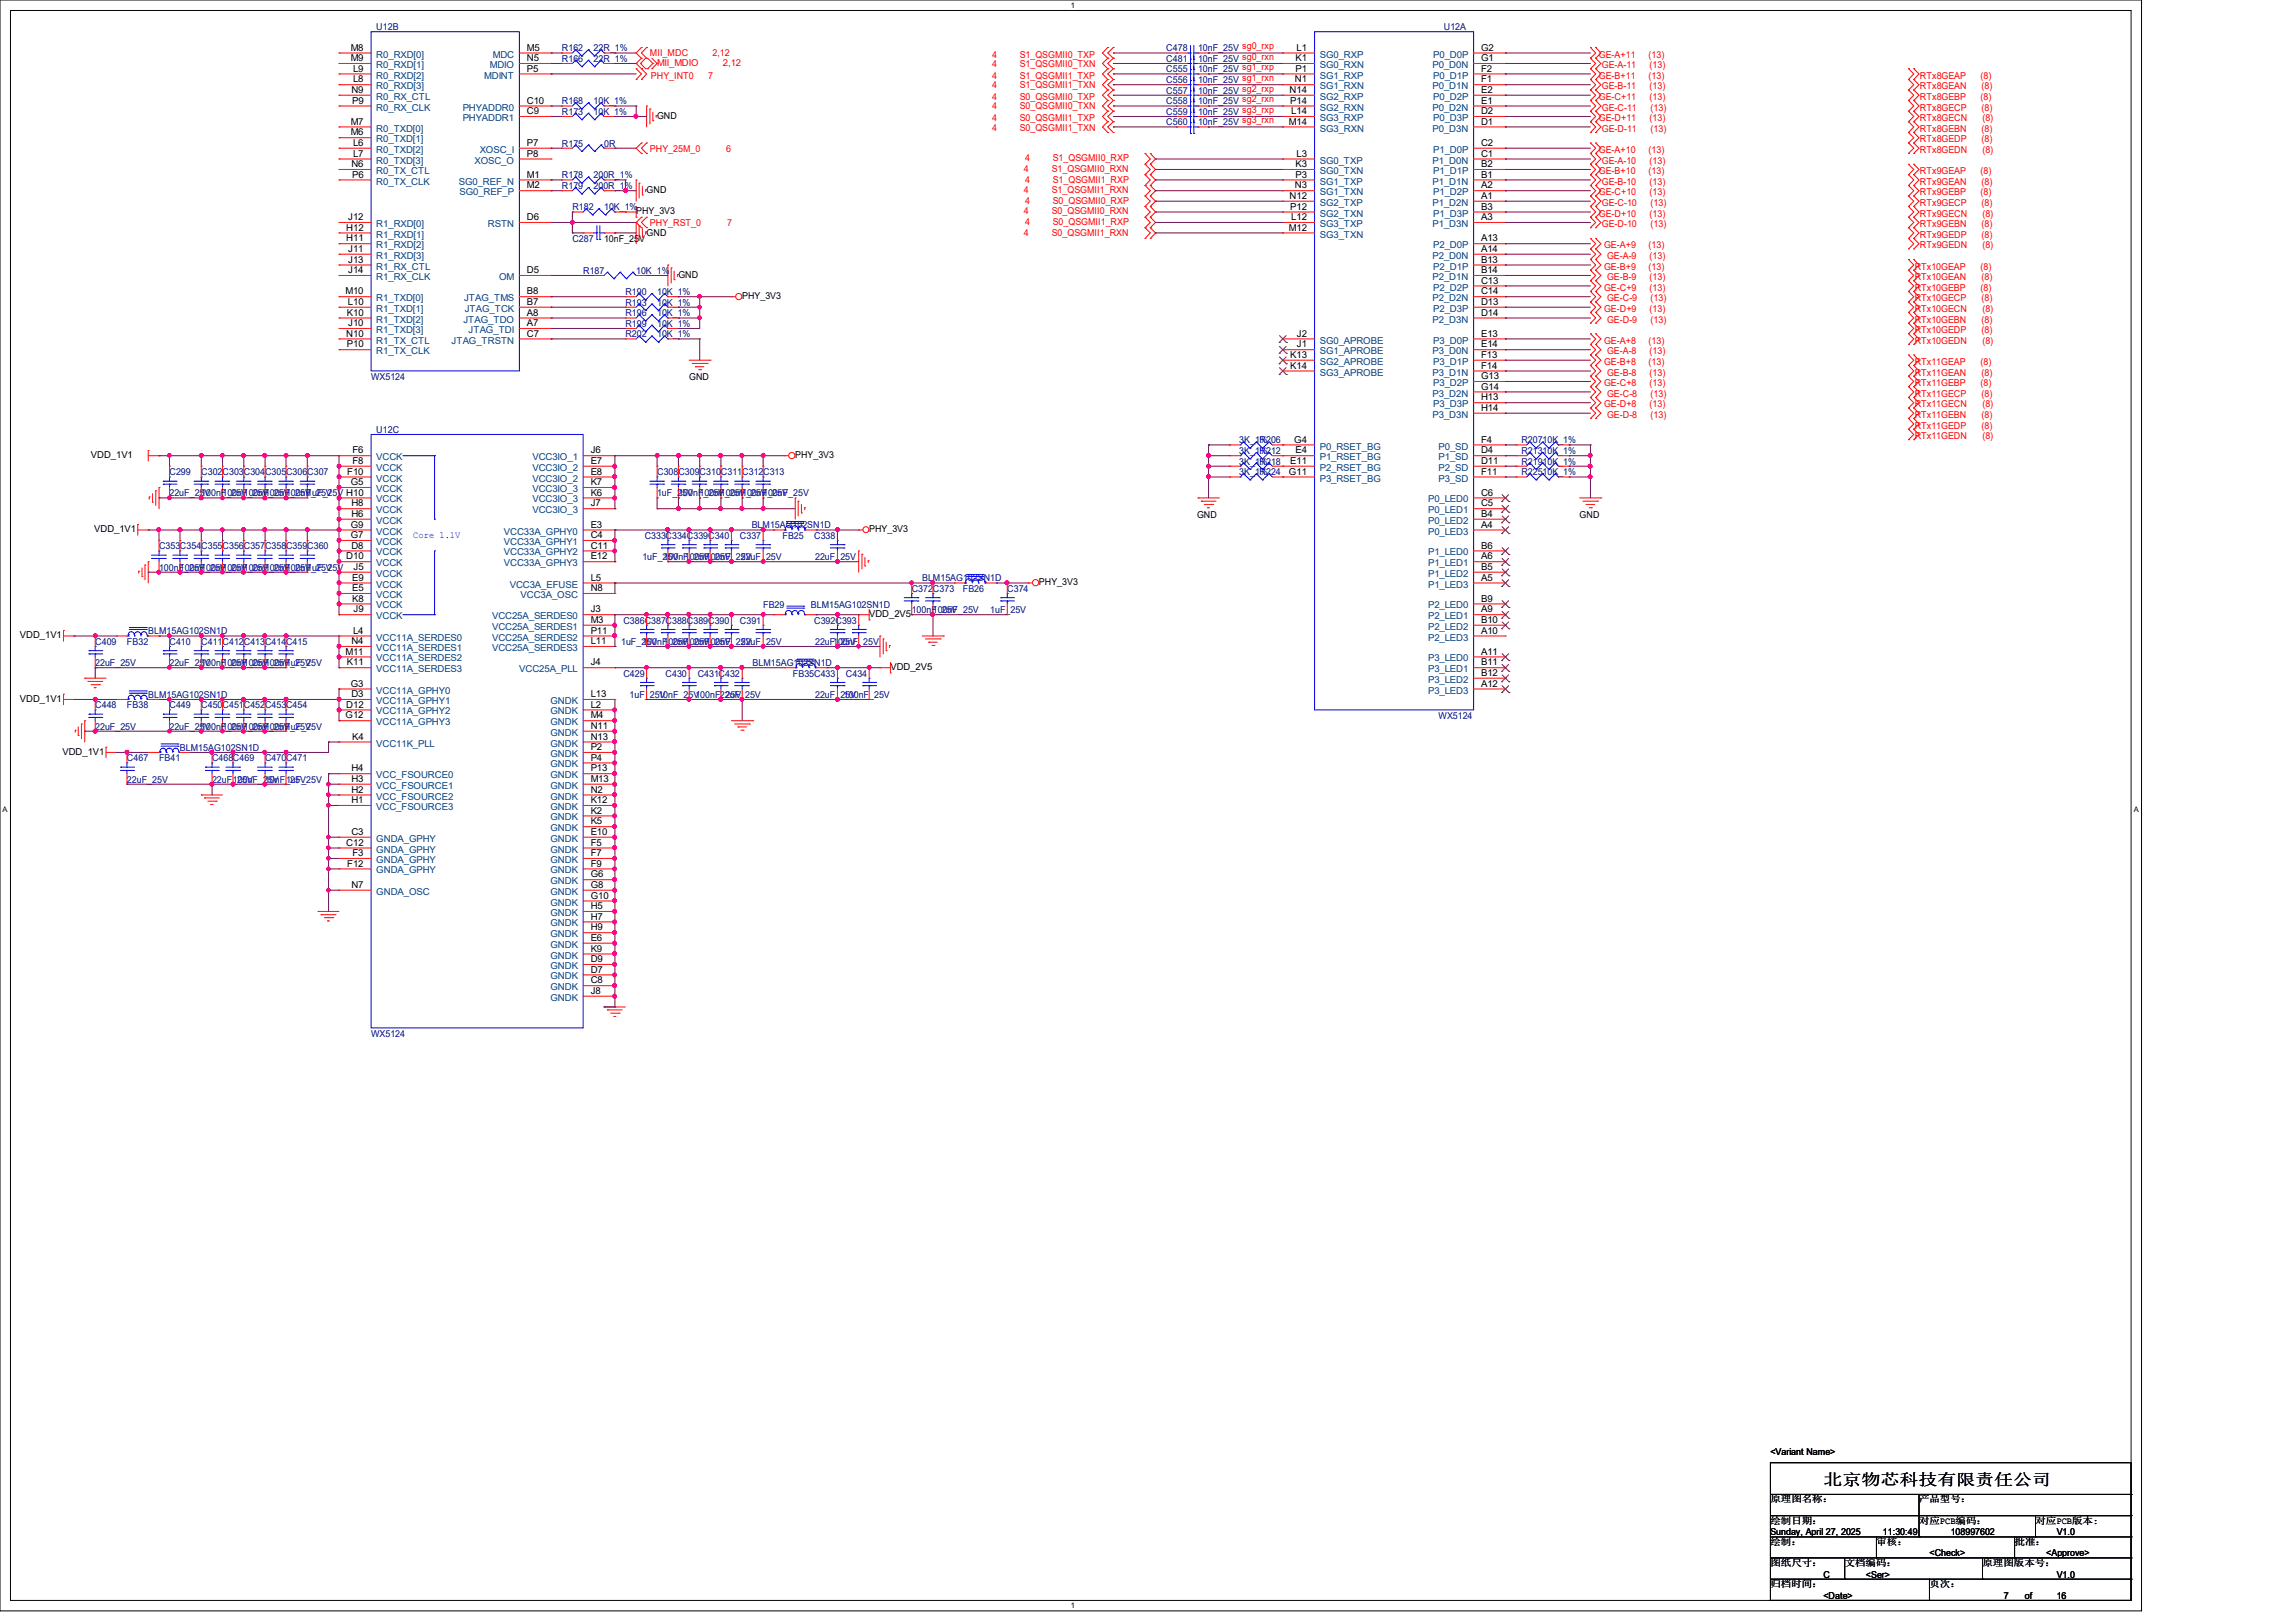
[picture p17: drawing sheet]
<svg xmlns="http://www.w3.org/2000/svg" width="297mm" height="210mm" viewBox="0 0 297 210" stroke-linecap="round" stroke-linejoin="round" font-family="sans-serif">
<defs><g id="words">
<text font-size="2" x="235.9" y="192.2">北京物芯科技有限责任公司</text>
<g font-size="1.2" fill="#000080">
<text x="48.7" y="3.9">U12B</text>
<text x="186.8" y="3.9">U12A</text>
<text x="72.7" y="6.6">R162</text>
<text x="72.7" y="8">R166</text>
<text x="76.8" y="6.6">22R_1%</text>
<text x="76.8" y="8">22R_1%</text>
<text x="150.9" y="9.4">C555</text>
<text x="150.9" y="10.7">C556</text>
<text x="150.9" y="8">C481</text>
<text x="150.9" y="6.6">C478</text>
<text x="155" y="9.4">10nF_25V sg1_rxp</text>
<text x="155" y="10.7">10nF_25V sg1_rxn</text>
<text x="155" y="8">10nF_25V sg0_rxn</text>
<text x="155" y="6.6">10nF_25V sg0_rxp</text>
<text x="72.7" y="14.9">R173</text>
<text x="72.7" y="13.5">R168</text>
<text x="76.8" y="14.9">10K_1%</text>
<text x="76.8" y="13.5">10K_1%</text>
<text x="150.9" y="13.5">C558</text>
<text x="150.9" y="14.9">C559</text>
<text x="150.9" y="16.2">C560</text>
<text x="150.9" y="12.1">C557</text>
<text x="155" y="13.5">10nF_25V sg2_rxn</text>
<text x="155" y="14.9">10nF_25V sg3_rxp</text>
<text x="155" y="16.2">10nF_25V sg3_rxn</text>
<text x="155" y="12.1">10nF_25V sg2_rxp</text>
<text x="72.7" y="23.1">R178</text>
<text x="72.7" y="19">R175</text>
<text x="76.8" y="23.1">200R_1%</text>
<text x="78.2" y="19">0R</text>
<text x="72.7" y="24.4">R179</text>
<text x="74" y="27.2">R182</text>
<text x="76.8" y="24.4">200R_1%</text>
<text x="78.1" y="27.2">10K_1%</text>
<text x="74" y="31.3">C287</text>
<text x="75.4" y="35.4">R187</text>
<text x="82.3" y="35.4">10K_1%</text>
<text x="80.9" y="39.5">R193</text>
<text x="80.9" y="40.9">R196</text>
<text x="80.9" y="38.1">R190</text>
<text x="85" y="39.5">10K_1%</text>
<text x="85" y="40.9">10K_1%</text>
<text x="85" y="38.1">10K_1%</text>
<text x="80.9" y="42.3">R199</text>
<text x="80.9" y="43.6">R202</text>
<text x="85" y="42.3">10K_1%</text>
<text x="85" y="43.6">10K_1%</text>
<text x="48" y="49.1">WX5124</text>
<text x="48.7" y="56">U12C</text>
<text x="160.3" y="57.4">3K_1%</text>
<text x="160.3" y="58.7">3K_1%</text>
<text x="162.9" y="57.4">R206</text>
<text x="162.9" y="58.7">R212</text>
<text x="196.8" y="57.4">R20710K_1%</text>
<text x="196.8" y="58.7">R21310K_1%</text>
<text x="21.9" y="61.5">C299</text>
<text x="21.9" y="64.2">22uF_25V</text>
<text x="26" y="61.5">C302C303C304C305C306C307</text>
<text x="26" y="64.2">100nF_25V100nF_25V100nF_25V</text>
<text x="28.8" y="64.2">100nF_25V100nF_25V1uF_25V H10</text>
<text x="85" y="61.5">C308C309C310C311C312C313</text>
<text x="85" y="64.2">1uF_25V 100nF_25V100nF_25V</text>
<text x="87.8" y="64.2">100nF_25V100nF_25V100nF_25V</text>
<text x="160.3" y="61.5">3K_1%</text>
<text x="160.3" y="60.1">3K_1%</text>
<text x="162.9" y="61.5">R224</text>
<text x="162.9" y="60.1">R218</text>
<text x="196.8" y="60.1">R21910K_1%</text>
<text x="196.8" y="61.5">R22510K_1%</text>
<text x="20.6" y="71.1">C353C354C355C356C357C358C359C360</text>
<text x="83.4" y="69.7">C333C334C339C340</text>
<text x="95.7" y="69.7">C337</text>
<text x="97.2" y="68.3">BLM15AG102SN1D</text>
<text x="101.2" y="69.7">FB25</text>
<text x="105.3" y="69.7">C338</text>
<text x="20.6" y="73.8">100nF_25V100nF_25V100nF_25V100nF_25V</text>
<text x="23.3" y="73.8">100nF_25V100nF_25V100nF_25V1uF_25V</text>
<text x="83.1" y="72.4">1uF_25V 100nF_25V</text>
<text x="85.8" y="72.4">100nF_25V100nF_25V</text>
<text x="95.8" y="72.4">22uF_25V</text>
<text x="105.4" y="72.4">22uF_25V</text>
<text x="117.9" y="76.6">C372C373</text>
<text x="119.3" y="75.2">BLM15AG102SN1D</text>
<text x="124.5" y="76.6">FB26</text>
<text x="130.3" y="76.6">C374</text>
<text x="12.3" y="83.4">C409</text>
<text x="16.4" y="83.4">FB32</text>
<text x="19.2" y="82">BLM15AG102SN1D</text>
<text x="21.9" y="83.4">C410</text>
<text x="26" y="83.4">C411C412C413C414C415</text>
<text x="80.3" y="83.4">1uF_25V 100nF_25V100nF_25V</text>
<text x="80.6" y="80.7">C386C387C388C389C390</text>
<text x="83.1" y="83.4">100nF_25V100nF_25V</text>
<text x="95.7" y="80.7">C391</text>
<text x="95.8" y="83.4">22uF_25V</text>
<text x="98.7" y="78.6">FB29</text>
<text x="104.9" y="78.6">BLM15AG102SN1D</text>
<text x="105.3" y="80.7">C392C393</text>
<text x="105.4" y="83.4">22uF_25V</text>
<text x="107.8" y="83.4">100nF_25V</text>
<text x="117.9" y="79.3">100nF_25V</text>
<text x="120.7" y="79.3">100nF_25V</text>
<text x="128.1" y="79.3">1uF_25V</text>
<text x="12.3" y="86.1">22uF_25V</text>
<text x="21.9" y="86.1">22uF_25V</text>
<text x="26" y="86.1">100nF_25V100nF_25V1uF_25V</text>
<text x="28.8" y="86.1">100nF_25V100nF_25V</text>
<text x="80.6" y="87.5">C429</text>
<text x="86.1" y="87.5">C430</text>
<text x="90.3" y="87.5">C431C432</text>
<text x="97.4" y="86.1">BLM15AG102SN1D</text>
<text x="102.6" y="87.5">FB35C433</text>
<text x="109.4" y="87.5">C434</text>
<text x="12.3" y="91.7">C448</text>
<text x="12.3" y="94.4">22uF_25V</text>
<text x="16.4" y="91.7">FB38</text>
<text x="19.2" y="90.3">BLM15AG102SN1D</text>
<text x="21.9" y="91.7">C449</text>
<text x="21.9" y="94.4">22uF_25V</text>
<text x="26" y="91.7">C450C451C452C453C454</text>
<text x="26" y="94.4">100nF_25V100nF_25V1uF_25V</text>
<text x="28.8" y="94.4">100nF_25V100nF_25V</text>
<text x="81.4" y="90.3">1uF_25V</text>
<text x="85.2" y="90.3">10nF_25V100nF_25V</text>
<text x="93.1" y="90.3">22uF_25V</text>
<text x="105.4" y="90.3">22uF_25V</text>
<text x="109.2" y="90.3">100nF_25V</text>
<text x="186.1" y="93">WX5124</text>
<text x="16.4" y="98.5">C467</text>
<text x="16.4" y="101.3">22uF_25V</text>
<text x="20.6" y="98.5">FB41</text>
<text x="23.3" y="97.2">BLM15AG102SN1D</text>
<text x="27.4" y="98.5">C468C469</text>
<text x="27.4" y="101.3">22uF_25V</text>
<text x="30.1" y="101.3">100nF_25V</text>
<text x="34.3" y="98.5">C470C471</text>
<text x="34.3" y="101.3">10nF_25V</text>
<text x="37" y="101.3">1uF_25V</text>
<text x="48" y="134.2">WX5124</text>
</g>
<g font-size="1.2">
<text x="45.4" y="6.6">M8</text>
<text x="45.4" y="7.9">M9</text>
<text x="45.7" y="10.7">L8</text>
<text x="45.7" y="9.3">L9</text>
<text x="68.2" y="6.6">M5</text>
<text x="68.2" y="7.9">N5</text>
<text x="68.2" y="9.3">P5</text>
<text x="167.5" y="10.7">N1</text>
<text x="167.6" y="7.9">K1</text>
<text x="167.6" y="9.3">P1</text>
<text x="167.7" y="6.6">L1</text>
<text x="191.6" y="10.7">F1</text>
<text x="191.6" y="9.3">F2</text>
<text x="191.6" y="7.9">G1</text>
<text x="191.6" y="6.6">G2</text>
<text x="45.4" y="17.5">M6</text>
<text x="45.4" y="16.1">M7</text>
<text x="45.5" y="12">N9</text>
<text x="45.5" y="13.4">P9</text>
<text x="68.2" y="14.8">C9</text>
<text x="68.2" y="13.4">C10</text>
<text x="85" y="15.4">GND</text>
<text x="166.7" y="16.1">M14</text>
<text x="166.8" y="12">N14</text>
<text x="166.9" y="13.4">P14</text>
<text x="167" y="14.8">L14</text>
<text x="191.6" y="16.1">D1</text>
<text x="191.6" y="14.8">D2</text>
<text x="191.6" y="13.4">E1</text>
<text x="191.6" y="12">E2</text>
<text x="45.5" y="21.6">N6</text>
<text x="45.5" y="23">P6</text>
<text x="45.7" y="18.9">L6</text>
<text x="45.7" y="20.3">L7</text>
<text x="68.2" y="23">M1</text>
<text x="68.2" y="18.9">P7</text>
<text x="68.2" y="20.3">P8</text>
<text x="167.6" y="21.6">K3</text>
<text x="167.6" y="23">P3</text>
<text x="167.7" y="20.3">L3</text>
<text x="191.6" y="23">B1</text>
<text x="191.6" y="21.6">B2</text>
<text x="191.6" y="20.3">C1</text>
<text x="191.6" y="18.9">C2</text>
<text x="44.8" y="29.8">H12</text>
<text x="45" y="28.5">J12</text>
<text x="68.2" y="28.5">D6</text>
<text x="68.2" y="24.4">M2</text>
<text x="82.3" y="27.7">PHY_3V3</text>
<text x="83.6" y="25">GND</text>
<text x="166.7" y="29.8">M12</text>
<text x="166.8" y="25.7">N12</text>
<text x="166.9" y="27.1">P12</text>
<text x="167" y="28.5">L12</text>
<text x="167.5" y="24.4">N3</text>
<text x="191.6" y="25.7">A1</text>
<text x="191.6" y="24.4">A2</text>
<text x="191.6" y="28.5">A3</text>
<text x="191.6" y="27.1">B3</text>
<text x="44.8" y="31.2">H11</text>
<text x="45" y="32.6">J11</text>
<text x="45" y="34">J13</text>
<text x="45" y="35.3">J14</text>
<text x="68.2" y="35.3">D5</text>
<text x="78.1" y="31.3">10nF_25V</text>
<text x="83.6" y="30.5">GND</text>
<text x="87.8" y="36">GND</text>
<text x="191.6" y="31.2">A13</text>
<text x="191.6" y="32.6">A14</text>
<text x="191.6" y="34">B13</text>
<text x="191.6" y="35.3">B14</text>
<text x="44.7" y="38.1">M10</text>
<text x="44.9" y="40.9">K10</text>
<text x="45" y="39.5">L10</text>
<text x="68.2" y="40.9">A8</text>
<text x="68.2" y="39.5">B7</text>
<text x="68.2" y="38.1">B8</text>
<text x="96" y="38.7">PHY_3V3</text>
<text x="191.6" y="36.7">C13</text>
<text x="191.6" y="38.1">C14</text>
<text x="191.6" y="39.5">D13</text>
<text x="191.6" y="40.9">D14</text>
<text x="44.8" y="43.6">N10</text>
<text x="44.9" y="45">P10</text>
<text x="45" y="42.2">J10</text>
<text x="68.2" y="42.2">A7</text>
<text x="68.2" y="43.6">C7</text>
<text x="166.9" y="46.3">K13</text>
<text x="166.9" y="47.7">K14</text>
<text x="167.8" y="45">J1</text>
<text x="167.8" y="43.6">J2</text>
<text x="191.6" y="43.6">E13</text>
<text x="191.6" y="45">E14</text>
<text x="191.6" y="46.3">F13</text>
<text x="191.6" y="47.7">F14</text>
<text x="89.2" y="49.1">GND</text>
<text x="191.6" y="49.1">G13</text>
<text x="191.6" y="50.4">G14</text>
<text x="191.6" y="51.8">H13</text>
<text x="191.6" y="53.2">H14</text>
<text x="11.8" y="59.3">VDD_1V1</text>
<text x="45.6" y="58.7">F6</text>
<text x="76.4" y="58.7">J6</text>
<text x="102.9" y="59.3">PHY_3V3</text>
<text x="167.4" y="57.3">G4</text>
<text x="167.6" y="58.7">E4</text>
<text x="191.6" y="58.7">D4</text>
<text x="191.6" y="57.3">F4</text>
<text x="44.9" y="61.4">F10</text>
<text x="45.4" y="62.8">G5</text>
<text x="45.5" y="65.5">H8</text>
<text x="45.6" y="60">F8</text>
<text x="76.4" y="60">E7</text>
<text x="76.4" y="61.4">E8</text>
<text x="76.4" y="65.5">J7</text>
<text x="76.4" y="64.1">K6</text>
<text x="76.4" y="62.8">K7</text>
<text x="166.7" y="61.4">G11</text>
<text x="166.9" y="60">E11</text>
<text x="191.6" y="65.5">C5</text>
<text x="191.6" y="64.1">C6</text>
<text x="191.6" y="60">D11</text>
<text x="191.6" y="61.4">F11</text>
<text x="12.2" y="68.9">VDD_1V1</text>
<text x="45.4" y="69.6">G7</text>
<text x="45.4" y="68.3">G9</text>
<text x="45.5" y="71">D8</text>
<text x="45.5" y="66.9">H6</text>
<text x="76.4" y="69.6">C4</text>
<text x="76.4" y="71">C11</text>
<text x="76.4" y="68.3">E3</text>
<text x="112.4" y="68.9">PHY_3V3</text>
<text x="154.9" y="67">GND</text>
<text x="191.6" y="68.3">A4</text>
<text x="191.6" y="66.9">B4</text>
<text x="191.6" y="71">B6</text>
<text x="204.3" y="67">GND</text>
<text x="44.8" y="72.4">D10</text>
<text x="45.5" y="76.5">E5</text>
<text x="45.5" y="75.1">E9</text>
<text x="45.5" y="77.8">K8</text>
<text x="45.7" y="73.7">J5</text>
<text x="76.4" y="72.4">E12</text>
<text x="76.4" y="75.1">L5</text>
<text x="76.4" y="76.5">N8</text>
<text x="134.4" y="75.7">PHY_3V3</text>
<text x="191.6" y="75.1">A5</text>
<text x="191.6" y="72.4">A6</text>
<text x="191.6" y="73.7">B5</text>
<text x="191.6" y="77.8">B9</text>
<text x="2.6" y="82.6">VDD_1V1</text>
<text x="45.5" y="83.4">N4</text>
<text x="45.7" y="82">L4</text>
<text x="45.7" y="79.2">J9</text>
<text x="76.4" y="79.2">J3</text>
<text x="76.4" y="83.4">L11</text>
<text x="76.4" y="80.6">M3</text>
<text x="76.4" y="82">P11</text>
<text x="112.4" y="79.8">VDD_2V5</text>
<text x="191.6" y="79.2">A9</text>
<text x="191.6" y="82">A10</text>
<text x="191.6" y="80.6">B10</text>
<text x="44.7" y="84.7">M11</text>
<text x="44.9" y="86.1">K11</text>
<text x="45.4" y="88.9">G3</text>
<text x="76.4" y="86.1">J4</text>
<text x="115.2" y="86.7">VDD_2V5</text>
<text x="191.6" y="84.7">A11</text>
<text x="191.6" y="88.9">A12</text>
<text x="191.6" y="86.1">B11</text>
<text x="191.6" y="87.5">B12</text>
<text x="2.6" y="90.8">VDD_1V1</text>
<text x="44.7" y="93">G12</text>
<text x="44.8" y="91.6">D12</text>
<text x="45.5" y="90.2">D3</text>
<text x="45.5" y="95.7">K4</text>
<text x="76.4" y="91.6">L2</text>
<text x="76.4" y="90.2">L13</text>
<text x="76.4" y="93">M4</text>
<text x="76.4" y="94.3">N11</text>
<text x="76.4" y="95.7">N13</text>
<text x="8.1" y="97.7">VDD_1V1</text>
<text x="45.5" y="101.2">H3</text>
<text x="45.5" y="99.8">H4</text>
<text x="76.4" y="101.2">M13</text>
<text x="76.4" y="97.1">P2</text>
<text x="76.4" y="98.4">P4</text>
<text x="76.4" y="99.8">P13</text>
<text x="45.5" y="103.9">H1</text>
<text x="45.5" y="102.6">H2</text>
<text x="76.4" y="105.3">K2</text>
<text x="76.4" y="106.7">K5</text>
<text x="76.4" y="103.9">K12</text>
<text x="76.4" y="102.6">N2</text>
<text x="44.8" y="109.4">C12</text>
<text x="44.9" y="112.1">F12</text>
<text x="45.5" y="108">C3</text>
<text x="45.6" y="110.8">F3</text>
<text x="76.4" y="108">E10</text>
<text x="76.4" y="109.4">F5</text>
<text x="76.4" y="110.8">F7</text>
<text x="76.4" y="112.1">F9</text>
<text x="76.4" y="113.5">G6</text>
<text x="45.5" y="114.9">N7</text>
<text x="76.4" y="114.9">G8</text>
<text x="76.4" y="116.3">G10</text>
<text x="76.4" y="117.6">H5</text>
<text x="76.4" y="119">H7</text>
<text x="76.4" y="125.9">D7</text>
<text x="76.4" y="124.5">D9</text>
<text x="76.4" y="121.7">E6</text>
<text x="76.4" y="120.4">H9</text>
<text x="76.4" y="123.1">K9</text>
<text x="76.4" y="127.3">C8</text>
<text x="76.4" y="128.6">J8</text>
<text x="229" y="188.3">&lt;Variant Name&gt;</text>
<text x="229" y="194.4">原理图名称：</text>
<text x="229" y="197.1">绘制日期：</text>
<text x="248.2" y="197.1">对应PCB编码：</text>
<text x="248.2" y="194.4">产品型号：</text>
<text x="263.3" y="197.1">对应PCB版本:</text>
<text x="229" y="198.6">Sunday, April 27, 2025</text>
<text x="229" y="199.9">绘制：</text>
<text x="229" y="202.6">图纸尺寸：</text>
<text x="238.6" y="202.6">文档编码：</text>
<text x="242.7" y="199.9">审核：</text>
<text x="243.6" y="198.6">11:30:49</text>
<text x="249.6" y="201.4">&lt;Check&gt;</text>
<text x="252.3" y="198.6">108997602</text>
<text x="256.5" y="202.6">原理图版本号：</text>
<text x="260.6" y="199.9">批准：</text>
<text x="264.7" y="201.4">&lt;Approve&gt;</text>
<text x="266.1" y="198.6">V1.0</text>
<text x="229" y="205.4">归档时间：</text>
<text x="235.9" y="204.1">C</text>
<text x="235.9" y="206.9">&lt;Date&gt;</text>
<text x="241.4" y="204.1">&lt;Ser&gt;</text>
<text x="249.6" y="205.4">页次：</text>
<text x="259.2" y="206.9">7</text>
<text x="262" y="206.9">of</text>
<text x="266.1" y="204.1">V1.0</text>
<text x="266.1" y="206.9">16</text>
</g>
<g font-size="1.2" fill="#004080">
<text x="48.7" y="11.6">R0_RXD[3]</text>
<text x="48.7" y="10.2">R0_RXD[2]</text>
<text x="48.7" y="7.5">R0_RXD[0]</text>
<text x="48.7" y="8.8">R0_RXD[1]</text>
<text x="62.7" y="10.2">MDINT</text>
<text x="63.4" y="8.8">MDIO</text>
<text x="63.8" y="7.5">MDC</text>
<text x="170.7" y="8.8">SG0_RXN</text>
<text x="170.7" y="7.5">SG0_RXP</text>
<text x="170.7" y="11.6">SG1_RXN</text>
<text x="170.7" y="10.2">SG1_RXP</text>
<text x="185.3" y="11.6">P0_D1N</text>
<text x="185.3" y="8.8">P0_D0N</text>
<text x="185.4" y="10.2">P0_D1P</text>
<text x="185.4" y="7.5">P0_D0P</text>
<text x="48.7" y="17">R0_TXD[0]</text>
<text x="48.7" y="12.9">R0_RX_CTL</text>
<text x="48.7" y="14.3">R0_RX_CLK</text>
<text x="59.9" y="15.7">PHYADDR1</text>
<text x="59.9" y="14.3">PHYADDR0</text>
<text x="170.7" y="15.7">SG3_RXP</text>
<text x="170.7" y="17">SG3_RXN</text>
<text x="170.7" y="12.9">SG2_RXP</text>
<text x="170.7" y="14.3">SG2_RXN</text>
<text x="185.3" y="17">P0_D3N</text>
<text x="185.3" y="14.3">P0_D2N</text>
<text x="185.4" y="15.7">P0_D3P</text>
<text x="185.4" y="12.9">P0_D2P</text>
<text x="48.7" y="19.8">R0_TXD[2]</text>
<text x="48.7" y="21.2">R0_TXD[3]</text>
<text x="48.7" y="18.4">R0_TXD[1]</text>
<text x="48.7" y="22.5">R0_TX_CTL</text>
<text x="48.7" y="23.9">R0_TX_CLK</text>
<text x="59.3" y="23.9">SG0_REF_N</text>
<text x="61.4" y="21.2">XOSC_O</text>
<text x="62.1" y="19.8">XOSC_I</text>
<text x="170.7" y="22.5">SG0_TXN</text>
<text x="170.7" y="21.2">SG0_TXP</text>
<text x="170.7" y="23.9">SG1_TXP</text>
<text x="185.3" y="23.9">P1_D1N</text>
<text x="185.3" y="21.2">P1_D0N</text>
<text x="185.4" y="22.5">P1_D1P</text>
<text x="185.4" y="19.8">P1_D0P</text>
<text x="48.7" y="29.4">R1_RXD[0]</text>
<text x="59.4" y="25.3">SG0_REF_P</text>
<text x="63.1" y="29.4">RSTN</text>
<text x="170.7" y="29.4">SG3_TXP</text>
<text x="170.7" y="25.3">SG1_TXN</text>
<text x="170.7" y="26.6">SG2_TXP</text>
<text x="170.7" y="28">SG2_TXN</text>
<text x="185.3" y="26.6">P1_D2N</text>
<text x="185.3" y="29.4">P1_D3N</text>
<text x="185.4" y="25.3">P1_D2P</text>
<text x="185.4" y="28">P1_D3P</text>
<text x="48.7" y="32.1">R1_RXD[2]</text>
<text x="48.7" y="30.7">R1_RXD[1]</text>
<text x="48.7" y="33.5">R1_RXD[3]</text>
<text x="48.7" y="34.9">R1_RX_CTL</text>
<text x="170.7" y="30.7">SG3_TXN</text>
<text x="185.3" y="33.5">P2_D0N</text>
<text x="185.4" y="32.1">P2_D0P</text>
<text x="185.4" y="34.9">P2_D1P</text>
<text x="48.7" y="36.2">R1_RX_CLK</text>
<text x="48.7" y="41.7">R1_TXD[2]</text>
<text x="48.7" y="40.3">R1_TXD[1]</text>
<text x="48.7" y="39">R1_TXD[0]</text>
<text x="59.9" y="41.7">JTAG_TDO</text>
<text x="60" y="39">JTAG_TMS</text>
<text x="60.1" y="40.3">JTAG_TCK</text>
<text x="64.6" y="36.2">OM</text>
<text x="185.3" y="36.2">P2_D1N</text>
<text x="185.3" y="39">P2_D2N</text>
<text x="185.3" y="41.7">P2_D3N</text>
<text x="185.4" y="37.6">P2_D2P</text>
<text x="185.4" y="40.3">P2_D3P</text>
<text x="48.7" y="43.1">R1_TXD[3]</text>
<text x="48.7" y="44.4">R1_TX_CTL</text>
<text x="48.7" y="45.8">R1_TX_CLK</text>
<text x="58.4" y="44.4">JTAG_TRSTN</text>
<text x="60.6" y="43.1">JTAG_TDI</text>
<text x="170.7" y="45.8">SG1_APROBE</text>
<text x="170.7" y="44.4">SG0_APROBE</text>
<text x="170.7" y="47.2">SG2_APROBE</text>
<text x="185.3" y="45.8">P3_D0N</text>
<text x="185.4" y="44.4">P3_D0P</text>
<text x="185.4" y="47.2">P3_D1P</text>
<text x="170.7" y="48.6">SG3_APROBE</text>
<text x="185.3" y="48.6">P3_D1N</text>
<text x="185.3" y="51.3">P3_D2N</text>
<text x="185.4" y="50">P3_D2P</text>
<text x="185.4" y="52.7">P3_D3P</text>
<text x="48.7" y="59.6">VCCK</text>
<text x="68.9" y="59.6">VCC3IO_1</text>
<text x="170.7" y="59.6">P1_RSET_BG</text>
<text x="170.7" y="58.2">P0_RSET_BG</text>
<text x="185.3" y="54.1">P3_D3N</text>
<text x="186.1" y="59.6">P1_SD</text>
<text x="186.1" y="58.2">P0_SD</text>
<text x="48.7" y="60.9">VCCK</text>
<text x="48.7" y="62.3">VCCK</text>
<text x="48.7" y="63.7">VCCK</text>
<text x="48.7" y="65">VCCK</text>
<text x="68.9" y="60.9">VCC3IO_2</text>
<text x="68.9" y="62.3">VCC3IO_2</text>
<text x="68.9" y="65">VCC3IO_3</text>
<text x="68.9" y="63.7">VCC3IO_3</text>
<text x="170.7" y="60.9">P2_RSET_BG</text>
<text x="170.7" y="62.3">P3_RSET_BG</text>
<text x="184.7" y="65">P0_LED0</text>
<text x="186.1" y="60.9">P2_SD</text>
<text x="186.1" y="62.3">P3_SD</text>
<text x="48.7" y="71.9">VCCK</text>
<text x="48.7" y="70.5">VCCK</text>
<text x="48.7" y="69.2">VCCK</text>
<text x="48.7" y="67.8">VCCK</text>
<text x="48.7" y="66.4">VCCK</text>
<text x="65.2" y="70.5">VCC33A_GPHY1</text>
<text x="65.2" y="71.9">VCC33A_GPHY2</text>
<text x="65.2" y="69.2">VCC33A_GPHY0</text>
<text x="68.9" y="66.4">VCC3IO_3</text>
<text x="184.7" y="69.2">P0_LED3</text>
<text x="184.7" y="67.8">P0_LED2</text>
<text x="184.7" y="71.9">P1_LED0</text>
<text x="184.7" y="66.4">P0_LED1</text>
<text x="48.7" y="73.3">VCCK</text>
<text x="48.7" y="77.4">VCCK</text>
<text x="48.7" y="76">VCCK</text>
<text x="48.7" y="74.6">VCCK</text>
<text x="65.2" y="73.3">VCC33A_GPHY3</text>
<text x="66" y="76">VCC3A_EFUSE</text>
<text x="67.4" y="77.4">VCC3A_OSC</text>
<text x="184.7" y="76">P1_LED3</text>
<text x="184.7" y="73.3">P1_LED1</text>
<text x="184.7" y="74.6">P1_LED2</text>
<text x="48.7" y="80.1">VCCK</text>
<text x="48.7" y="78.7">VCCK</text>
<text x="48.7" y="82.9">VCC11A_SERDES0</text>
<text x="63.7" y="80.1">VCC25A_SERDES0</text>
<text x="63.7" y="81.5">VCC25A_SERDES1</text>
<text x="63.7" y="82.9">VCC25A_SERDES2</text>
<text x="184.7" y="80.1">P2_LED1</text>
<text x="184.7" y="82.9">P2_LED3</text>
<text x="184.7" y="78.7">P2_LED0</text>
<text x="184.7" y="81.5">P2_LED2</text>
<text x="48.7" y="89.7">VCC11A_GPHY0</text>
<text x="48.7" y="87">VCC11A_SERDES3</text>
<text x="48.7" y="85.6">VCC11A_SERDES2</text>
<text x="48.7" y="84.2">VCC11A_SERDES1</text>
<text x="63.7" y="84.2">VCC25A_SERDES3</text>
<text x="67.2" y="87">VCC25A_PLL</text>
<text x="184.7" y="85.6">P3_LED0</text>
<text x="184.7" y="89.7">P3_LED3</text>
<text x="184.7" y="87">P3_LED1</text>
<text x="184.7" y="88.3">P3_LED2</text>
<text x="48.7" y="91.1">VCC11A_GPHY1</text>
<text x="48.7" y="92.5">VCC11A_GPHY2</text>
<text x="48.7" y="93.9">VCC11A_GPHY3</text>
<text x="71.2" y="92.5">GNDK</text>
<text x="71.2" y="91.1">GNDK</text>
<text x="71.2" y="93.9">GNDK</text>
<text x="71.2" y="95.2">GNDK</text>
<text x="48.7" y="100.7">VCC_FSOURCE0</text>
<text x="48.7" y="96.6">VCC11K_PLL</text>
<text x="71.2" y="96.6">GNDK</text>
<text x="71.2" y="98">GNDK</text>
<text x="71.2" y="99.3">GNDK</text>
<text x="71.2" y="100.7">GNDK</text>
<text x="48.7" y="104.8">VCC_FSOURCE3</text>
<text x="48.7" y="103.5">VCC_FSOURCE2</text>
<text x="48.7" y="102.1">VCC_FSOURCE1</text>
<text x="71.2" y="106.2">GNDK</text>
<text x="71.2" y="107.6">GNDK</text>
<text x="71.2" y="104.8">GNDK</text>
<text x="71.2" y="102.1">GNDK</text>
<text x="71.2" y="103.5">GNDK</text>
<text x="48.7" y="108.9">GNDA_GPHY</text>
<text x="48.7" y="110.3">GNDA_GPHY</text>
<text x="48.7" y="111.7">GNDA_GPHY</text>
<text x="48.7" y="113">GNDA_GPHY</text>
<text x="71.2" y="108.9">GNDK</text>
<text x="71.2" y="110.3">GNDK</text>
<text x="71.2" y="111.7">GNDK</text>
<text x="71.2" y="113">GNDK</text>
<text x="48.7" y="115.8">GNDA_OSC</text>
<text x="71.2" y="114.4">GNDK</text>
<text x="71.2" y="115.8">GNDK</text>
<text x="71.2" y="117.2">GNDK</text>
<text x="71.2" y="118.5">GNDK</text>
<text x="71.2" y="119.9">GNDK</text>
<text x="71.2" y="125.4">GNDK</text>
<text x="71.2" y="122.6">GNDK</text>
<text x="71.2" y="121.3">GNDK</text>
<text x="71.2" y="124">GNDK</text>
<text x="71.2" y="128.1">GNDK</text>
<text x="71.2" y="126.7">GNDK</text>
<text x="71.2" y="129.5">GNDK</text>
</g>
<g font-size="1.2" fill="#f00">
<text x="84.1" y="7.3">MII_MDC</text>
<text x="84.2" y="10.2">PHY_INT0</text>
<text x="85" y="8.6">MII_MDIO</text>
<text x="91.6" y="10.2">7</text>
<text x="92.2" y="7.3">2,12</text>
<text x="93.5" y="8.6">2,12</text>
<text x="128.4" y="7.5">4</text>
<text x="128.4" y="8.7">4</text>
<text x="128.4" y="10.2">4</text>
<text x="128.4" y="11.4">4</text>
<text x="131.9" y="7.5">S1_QSGMII0_TXP</text>
<text x="131.9" y="8.7">S1_QSGMII0_TXN</text>
<text x="131.9" y="10.2">S1_QSGMII1_TXP</text>
<text x="131.9" y="11.4">S1_QSGMII1_TXN</text>
<text x="206.8" y="7.5">GE-A+11</text>
<text x="206.8" y="10.2">GE-B+11</text>
<text x="207.2" y="8.8">GE-A-11</text>
<text x="207.2" y="11.6">GE-B-11</text>
<text x="213.3" y="7.5">(13)</text>
<text x="213.3" y="10.2">(13)</text>
<text x="213.4" y="8.8">(13)</text>
<text x="213.4" y="11.6">(13)</text>
<text x="248.4" y="10.2">RTx8GEAP</text>
<text x="248.4" y="11.6">RTx8GEAN</text>
<text x="256.2" y="10.2">(8)</text>
<text x="256.3" y="11.6">(8)</text>
<text x="128.4" y="12.9">4</text>
<text x="128.4" y="14.1">4</text>
<text x="128.4" y="15.7">4</text>
<text x="128.4" y="16.9">4</text>
<text x="131.9" y="12.9">S0_QSGMII0_TXP</text>
<text x="131.9" y="14.1">S0_QSGMII0_TXN</text>
<text x="131.9" y="15.7">S0_QSGMII1_TXP</text>
<text x="131.9" y="16.9">S0_QSGMII1_TXN</text>
<text x="206.8" y="12.9">GE-C+11</text>
<text x="206.8" y="15.7">GE-D+11</text>
<text x="207.2" y="14.3">GE-C-11</text>
<text x="207.2" y="17">GE-D-11</text>
<text x="213.4" y="12.9">(13)</text>
<text x="213.4" y="15.7">(13)</text>
<text x="213.5" y="14.3">(13)</text>
<text x="213.5" y="17">(13)</text>
<text x="248.4" y="12.9">RTx8GEBP</text>
<text x="248.4" y="14.3">RTx8GECP</text>
<text x="248.4" y="15.7">RTx8GECN</text>
<text x="248.4" y="17">RTx8GEBN</text>
<text x="256.2" y="12.9">(8)</text>
<text x="256.3" y="17">(8)</text>
<text x="256.3" y="14.3">(8)</text>
<text x="256.5" y="15.7">(8)</text>
<text x="84.1" y="19.6">PHY_25M_0</text>
<text x="93.9" y="19.6">6</text>
<text x="132.5" y="22.3">4</text>
<text x="132.6" y="20.9">4</text>
<text x="132.6" y="23.6">4</text>
<text x="136.1" y="22.3">S1_QSGMII0_RXN</text>
<text x="136.2" y="20.9">S1_QSGMII0_RXP</text>
<text x="136.2" y="23.6">S1_QSGMII1_RXP</text>
<text x="206.8" y="19.8">GE-A+10</text>
<text x="206.8" y="22.5">GE-B+10</text>
<text x="207.2" y="21.2">GE-A-10</text>
<text x="207.2" y="23.9">GE-B-10</text>
<text x="213.3" y="19.8">(13)</text>
<text x="213.3" y="22.5">(13)</text>
<text x="213.4" y="21.2">(13)</text>
<text x="213.4" y="23.9">(13)</text>
<text x="248.4" y="18.4">RTx8GEDP</text>
<text x="248.4" y="19.8">RTx8GEDN</text>
<text x="248.4" y="22.5">RTx9GEAP</text>
<text x="248.4" y="23.9">RTx9GEAN</text>
<text x="256.2" y="22.5">(8)</text>
<text x="256.3" y="23.9">(8)</text>
<text x="256.3" y="18.4">(8)</text>
<text x="256.5" y="19.8">(8)</text>
<text x="84.1" y="29.3">PHY_RST_0</text>
<text x="94.1" y="29.3">7</text>
<text x="132.5" y="25">4</text>
<text x="132.5" y="27.7">4</text>
<text x="132.6" y="26.4">4</text>
<text x="132.6" y="29.1">4</text>
<text x="136.1" y="25">S1_QSGMII1_RXN</text>
<text x="136.1" y="27.7">S0_QSGMII0_RXN</text>
<text x="136.2" y="26.4">S0_QSGMII0_RXP</text>
<text x="136.2" y="29.1">S0_QSGMII1_RXP</text>
<text x="206.8" y="25.3">GE-C+10</text>
<text x="206.8" y="28">GE-D+10</text>
<text x="207.2" y="26.6">GE-C-10</text>
<text x="207.2" y="29.4">GE-D-10</text>
<text x="213.4" y="25.3">(13)</text>
<text x="213.4" y="28">(13)</text>
<text x="213.5" y="26.6">(13)</text>
<text x="213.5" y="29.4">(13)</text>
<text x="248.4" y="25.3">RTx9GEBP</text>
<text x="248.4" y="26.6">RTx9GECP</text>
<text x="248.4" y="28">RTx9GECN</text>
<text x="248.4" y="29.4">RTx9GEBN</text>
<text x="256.2" y="25.3">(8)</text>
<text x="256.3" y="29.4">(8)</text>
<text x="256.3" y="26.6">(8)</text>
<text x="256.5" y="28">(8)</text>
<text x="132.5" y="30.5">4</text>
<text x="136.1" y="30.5">S0_QSGMII1_RXN</text>
<text x="207.5" y="32.1">GE-A+9</text>
<text x="207.5" y="34.9">GE-B+9</text>
<text x="207.9" y="33.5">GE-A-9</text>
<text x="213.3" y="32.1">(13)</text>
<text x="213.3" y="34.9">(13)</text>
<text x="213.4" y="33.5">(13)</text>
<text x="247.7" y="34.9">RTx10GEAP</text>
<text x="248.4" y="30.7">RTx9GEDP</text>
<text x="248.4" y="32.1">RTx9GEDN</text>
<text x="256.2" y="34.9">(8)</text>
<text x="256.3" y="30.7">(8)</text>
<text x="256.5" y="32.1">(8)</text>
<text x="207.5" y="37.6">GE-C+9</text>
<text x="207.5" y="40.3">GE-D+9</text>
<text x="207.9" y="36.2">GE-B-9</text>
<text x="207.9" y="39">GE-C-9</text>
<text x="207.9" y="41.7">GE-D-9</text>
<text x="213.4" y="37.6">(13)</text>
<text x="213.4" y="40.3">(13)</text>
<text x="213.4" y="36.2">(13)</text>
<text x="213.5" y="39">(13)</text>
<text x="213.5" y="41.7">(13)</text>
<text x="247.7" y="36.2">RTx10GEAN</text>
<text x="247.7" y="37.6">RTx10GEBP</text>
<text x="247.7" y="39">RTx10GECP</text>
<text x="247.7" y="40.3">RTx10GECN</text>
<text x="247.7" y="41.7">RTx10GEBN</text>
<text x="256.2" y="37.6">(8)</text>
<text x="256.3" y="36.2">(8)</text>
<text x="256.3" y="41.7">(8)</text>
<text x="256.3" y="39">(8)</text>
<text x="256.4" y="40.3">(8)</text>
<text x="207.5" y="44.4">GE-A+8</text>
<text x="207.5" y="47.2">GE-B+8</text>
<text x="207.9" y="45.8">GE-A-8</text>
<text x="213.3" y="44.4">(13)</text>
<text x="213.3" y="47.2">(13)</text>
<text x="213.4" y="45.8">(13)</text>
<text x="247.7" y="43.1">RTx10GEDP</text>
<text x="247.7" y="44.4">RTx10GEDN</text>
<text x="247.7" y="47.2">RTx11GEAP</text>
<text x="256.2" y="47.2">(8)</text>
<text x="256.3" y="43.1">(8)</text>
<text x="256.4" y="44.4">(8)</text>
<text x="207.5" y="50">GE-C+8</text>
<text x="207.5" y="52.7">GE-D+8</text>
<text x="207.9" y="48.6">GE-B-8</text>
<text x="207.9" y="51.3">GE-C-8</text>
<text x="213.4" y="50">(13)</text>
<text x="213.4" y="52.7">(13)</text>
<text x="213.4" y="48.6">(13)</text>
<text x="213.5" y="51.3">(13)</text>
<text x="247.7" y="48.6">RTx11GEAN</text>
<text x="247.7" y="50">RTx11GEBP</text>
<text x="247.7" y="51.3">RTx11GECP</text>
<text x="247.7" y="52.7">RTx11GECN</text>
<text x="256.2" y="50">(8)</text>
<text x="256.3" y="48.6">(8)</text>
<text x="256.3" y="51.3">(8)</text>
<text x="256.4" y="52.7">(8)</text>
<text x="207.9" y="54.1">GE-D-8</text>
<text x="213.5" y="54.1">(13)</text>
<text x="247.7" y="54.1">RTx11GEBN</text>
<text x="247.7" y="55.5">RTx11GEDP</text>
<text x="247.7" y="56.8">RTx11GEDN</text>
<text x="256.3" y="54.1">(8)</text>
<text x="256.3" y="55.5">(8)</text>
<text x="256.4" y="56.8">(8)</text>
</g>
<text font-size="1.2" fill="#00f" x="53.5" y="69.6">Core 1.1V</text>
<g font-size="1">
<text x="138.5" y="1">1</text>
<text x=".3" y="105.1">A</text>
<text x="276" y="105.1">A</text>
<text x="138.5" y="208.1">1</text>
</g>
</g></defs>
<path d="M0 0h277v208.4h-277zM1.4 1.4h274.3v205.7h-274.3z" fill="none" stroke="#000" stroke-width=".13"/>
<g fill="#fff">
<path d="M138.5 .1h.6v1.1h-.6z"/>
<path d="M138.5 207.2h.6v1.1h-.6z"/>
<path d="M.3 104.2h.7v1.1h-.7z"/>
<path d="M276 104.2h.6v1.1h-.6z"/>
</g>
<g fill="none" stroke="#f00" stroke-width=".13">
<path d="M43.9 19.2h.1M43.9 11h.1M43.9 9.6h.1M43.9 17.8h.1M43.9 16.4h.1M43.9 6.9h.1M43.9 8.2h.1M43.9 12.3h.1M43.9 13.7h.1M43.9 19.2h4.1M43.9 16.4h4.1M43.9 13.7h4.1"/>
<path d="M43.9 12.3h4.1M43.9 11h4.1M43.9 9.6h4.1M43.9 8.2h4.1M43.9 6.9h4.1M43.9 17.8h4.1M67.2 19.2h4.1M67.2 15.1h4.1M67.2 13.7h4.1M67.2 9.6h4.1M67.2 8.2h4.1M67.2 6.9h4.1"/>
<path d="M71.3 15.1h.1M71.3 13.7h.1M71.3 6.9h.1M71.3 8.2h.1M71.3 9.6h.1M71.3 19.2h.1M72.7 6.9h.1M72.7 15.1h.1M72.7 13.7h.1M72.7 8.2h.1M72.7 19.2h.1M72.7 19.2h1.3"/>
<path d="M72.7 15.1h1.3M72.7 13.7h1.3M72.7 8.2h1.3M72.7 6.9h1.3M78.1 19.2h1.4M78.1 15.1h1.4M78.1 13.7h1.4M78.1 8.2h1.4M78.1 6.9h1.4M79.5 6.9h.1M79.5 15.1h.1M79.5 13.7h.1"/>
<path d="M79.5 8.2h.1M79.5 19.2h.1M82.3 8.9h.1M82.3 10.3h.1M82.3 8.2h.1M82.3 8.2l1.4 1.4-.7 .7M82.3 8.9l.7 .7-.7 .7M82.8 8.2h.1M82.8 8.2l.7 .7M83 18.5h.1M83 19.9h.1M83 8.9h.1"/>
<path d="M83 10.3h.1M83 6.1h.1M83 7.5h.1M83 18.5l-.7 .7 .7 .7M83 7.5l-.7 .7M83 6.1l-.7 .8 .7 .6M83.5 8.9h.1M83.5 7.5l-.7 .7M83.7 13.7h.1M83.7 19.9h.1M83.7 18.5h.1M83.7 7.5h.1"/>
<path d="M83.7 6.1h.1M83.7 13.7v2.7M83.7 18.5l-.7 .7 .7 .7M83.7 6.1l-.7 .8 .7 .6M83.8 8.9h.1M83.8 7.5l.7 .7M84.1 14.1h.1M84.1 14.1v1.9M84.3 8.9h.1M84.3 7.5l.7 .7M84.5 15.6h.1M84.5 8.2h.1"/>
<path d="M84.5 14.5v1.1M84.5 8.2l-.7 .7M84.9 14.9h.1M84.9 14.9v.3M85 8.2h.1M85 8.2l-.7 .7M143.3 6.1h.1M143.3 7.5h.1M143.3 8.9h.1M143.3 10.3h.1M143.3 11.6h.1M143.3 13h.1"/>
<path d="M143.3 14.4h.1M143.3 15.7h.1M143.3 17.1h.1M143.3 6.1l-.7 .8 .7 .6M143.3 7.5l-.7 .7 .7 .7M143.3 8.9l-.7 .7 .7 .7M143.3 10.3l-.7 .7 .7 .6M143.3 11.6l-.7 .7 .7 .7M143.3 13l-.7 .7 .7 .7M143.3 14.4l-.7 .7 .7 .6M143.3 15.7l-.7 .7 .7 .7M144 6.1h.1"/>
<path d="M144 7.5h.1M144 8.9h.1M144 10.3h.1M144 11.6h.1M144 13h.1M144 14.4h.1M144 15.7h.1M144 17.1h.1M144 6.1l-.7 .8 .7 .6M144 7.5l-.7 .7 .7 .7M144 8.9l-.7 .7 .7 .7M144 10.3l-.7 .7 .7 .6"/>
<path d="M144 11.6l-.7 .7 .7 .7M144 13l-.7 .7 .7 .7M144 14.4l-.7 .7 .7 .6M144 15.7l-.7 .7 .7 .7M148.1 19.9h.1M148.1 19.9l.7 .7-.7 .7M148.8 19.9h.1M148.8 19.9l.7 .7-.7 .7M152.2 13.7h.1M152.2 15.1h.1M152.2 9.6h.1M152.2 11h.1"/>
<path d="M152.2 16.4h.1M152.2 8.2h.1M152.2 6.9h.1M152.2 12.3h.1M152.2 16.4h1.4M152.2 15.1h1.4M152.2 13.7h1.4M152.2 12.3h1.4M152.2 11h1.4M152.2 9.6h1.4M152.2 8.2h1.4M152.2 6.9h1.4"/>
<path d="M155 16.4h1.3M155 15.1h1.3M155 13.7h1.3M155 12.3h1.3M155 11h1.3M155 9.6h1.3M155 8.2h1.3M155 6.9h1.3M156.3 13.7h.1M156.3 15.1h.1M156.3 9.6h.1M156.3 11h.1"/>
<path d="M156.3 16.4h.1M156.3 8.2h.1M156.3 6.9h.1M156.3 12.3h.1M165.9 8.2h.1M165.9 6.9h.1M165.9 15.1h.1M165.9 16.4h.1M165.9 11h.1M165.9 12.3h.1M165.9 9.6h.1M165.9 13.7h.1"/>
<path d="M165.9 16.4h4.2M165.9 15.1h4.2M165.9 13.7h4.2M165.9 12.3h4.2M165.9 11h4.2M165.9 9.6h4.2M165.9 8.2h4.2M165.9 6.9h4.2M190.6 19.2h4.1M190.6 16.4h4.1M190.6 15.1h4.1M190.6 13.7h4.1"/>
<path d="M190.6 12.3h4.1M190.6 11h4.1M190.6 9.6h4.1M190.6 8.2h4.1M190.6 6.9h4.1M194.7 19.2h.1M194.7 16.4h.1M194.7 15.1h.1M194.7 13.7h.1M194.7 12.3h.1M194.7 11h.1M194.7 9.6h.1"/>
<path d="M194.7 8.2h.1M194.7 6.9h.1M205.7 6.1h.1M205.7 7.5h.1M205.7 8.9h.1M205.7 10.3h.1M205.7 11.6h.1M205.7 13h.1M205.7 14.4h.1M205.7 15.7h.1M205.7 17.1h.1M205.7 18.5h.1"/>
<path d="M205.7 19.9h.1M205.7 6.1l.7 .8-.7 .6M205.7 7.5l.7 .7-.7 .7M205.7 8.9l.7 .7-.7 .7M205.7 10.3l.7 .7-.7 .6M205.7 11.6l.7 .7-.7 .7M205.7 13l.7 .7-.7 .7M205.7 14.4l.7 .7-.7 .6M205.7 15.7l.7 .7-.7 .7M205.7 18.5l.7 .7-.7 .7M205.7 19.9l.7 .7-.7 .7M206.4 6.1h.1"/>
<path d="M206.4 7.5h.1M206.4 8.9h.1M206.4 10.3h.1M206.4 11.6h.1M206.4 13h.1M206.4 14.4h.1M206.4 15.7h.1M206.4 17.1h.1M206.4 18.5h.1M206.4 19.9h.1M206.4 6.1l.7 .8-.7 .6M206.4 7.5l.7 .7-.7 .7"/>
<path d="M206.4 8.9l.7 .7-.7 .7M206.4 10.3l.7 .7-.7 .6M206.4 11.6l.7 .7-.7 .7M206.4 13l.7 .7-.7 .7M206.4 14.4l.7 .7-.7 .6M206.4 15.7l.7 .7-.7 .7M206.4 18.5l.7 .7-.7 .7M206.4 19.9l.7 .7-.7 .7M246.9 8.9h.1M246.9 10.3h.1M246.9 11.6h.1M246.9 13h.1"/>
<path d="M246.9 14.4h.1M246.9 15.7h.1M246.9 17.1h.1M246.9 18.5h.1M246.9 19.9h.1M246.9 8.9l.7 .7-.7 .7M246.9 10.3l.7 .7-.7 .6M246.9 11.6l.7 .7-.7 .7M246.9 13l.7 .7-.7 .7M246.9 14.4l.7 .7-.7 .6M246.9 15.7l.7 .7-.7 .7M246.9 17.1l.7 .7-.7 .7"/>
<path d="M246.9 18.5l.7 .7-.7 .7M247.6 8.9h.1M247.6 10.3h.1M247.6 11.6h.1M247.6 13h.1M247.6 14.4h.1M247.6 15.7h.1M247.6 17.1h.1M247.6 18.5h.1M247.6 19.9h.1M247.6 8.9l.6 .7-.6 .7M247.6 10.3l.6 .7-.6 .6"/>
<path d="M247.6 11.6l.6 .7-.6 .7M247.6 13l.6 .7-.6 .7M247.6 14.4l.6 .7-.6 .6M247.6 15.7l.6 .7-.6 .7M247.6 17.1l.6 .7-.6 .7M247.6 18.5l.6 .7-.6 .7M43.9 31.5h.1M43.9 30.1h.1M43.9 32.9h.1M43.9 28.8h.1M43.9 34.3h.1M43.9 35.6h.1"/>
<path d="M43.9 20.6h.1M43.9 39.8h.1M43.9 38.4h.1M43.9 21.9h.1M43.9 23.3h.1M43.9 38.4h4.1M43.9 39.8h4.1M43.9 28.8h4.1M43.9 31.5h4.1M43.9 32.9h4.1M43.9 23.3h4.1M43.9 21.9h4.1"/>
<path d="M43.9 34.3h4.1M43.9 35.6h4.1M43.9 20.6h4.1M43.9 30.1h4.1M67.2 38.4h4.1M67.2 39.8h4.1M67.2 24.7h4.1M67.2 28.8h4.1M67.2 23.3h4.1M67.2 35.6h4.1M67.2 20.6h4.1M71.3 39.8h.1"/>
<path d="M71.3 38.4h.1M71.3 35.6h.1M71.3 28.8h.1M71.3 23.3h.1M71.3 24.7h.1M71.3 20.6h.1M72.7 23.3h.1M72.7 24.7h.1M72.7 24.7h1.3M72.7 23.3h1.3M74 27.4h.1M74 27.4h1.4"/>
<path d="M75.4 30.1h.1M75.4 30.1h1.4M76.8 35.6h.1M76.8 35.6h1.3M78.1 24.7h1.4M78.1 23.3h1.4M78.1 30.1h1.4M79.5 23.3h.1M79.5 24.7h.1M79.5 30.1h.1M79.5 27.4h2.8M80.9 27.4h.1"/>
<path d="M80.9 39.8h.1M80.9 38.4h.1M80.9 38.4h1.4M80.9 39.8h1.4M82.3 23.3h.1M82.3 28.8h.1M82.3 28.1h.1M82.3 23.3v2.7M82.3 26.7v1.4M82.3 28.8v2.7M82.3 28.8l.7 .7M82.3 35.6h1.4"/>
<path d="M82.7 23.7h.1M82.7 29.2h.1M82.7 23.7v1.9M82.7 29.2v1.9M83 28.1h.1M83 29.5h.1M83 28.1l-.7 .7M83.1 25.2h.1M83.1 30.7h.1M83.1 24.1v1.1M83.1 29.6v1.1M83.5 24.6h.1"/>
<path d="M83.5 30h.1M83.5 24.6v.2M83.5 30v.3M83.7 29.5h.1M83.7 28.1h.1M83.7 35.6h.1M83.7 28.1l-.7 .7 .7 .7M86.4 34.3h.1M86.4 34.3v2.7M86.4 38.4h1.4M86.4 39.8h1.4M86.8 34.7h.1"/>
<path d="M86.8 34.7v1.9M87.2 36.2h.1M87.2 35.1v1.1M87.6 35.5h.1M87.6 35.5v.3M87.8 39.8h.1M87.8 38.4h.1M94.6 38.4h.1M94.6 38.4h.6M148.1 21.3h.1M148.1 22.6h.1M148.1 24h.1"/>
<path d="M148.1 25.4h.1M148.1 26.7h.1M148.1 28.1h.1M148.1 29.5h.1M148.1 30.9h.1M148.1 21.3l.7 .6-.7 .7M148.1 22.6l.7 .7-.7 .7M148.1 24l.7 .7-.7 .7M148.1 25.4l.7 .6-.7 .7M148.1 26.7l.7 .7-.7 .7M148.1 28.1l.7 .7-.7 .7M148.1 29.5l.7 .6-.7 .8"/>
<path d="M148.8 21.3h.1M148.8 22.6h.1M148.8 24h.1M148.8 25.4h.1M148.8 26.7h.1M148.8 28.1h.1M148.8 29.5h.1M148.8 30.9h.1M148.8 21.3l.7 .6-.7 .7M148.8 22.6l.7 .7-.7 .7M148.8 24l.7 .7-.7 .7M148.8 25.4l.7 .6-.7 .7"/>
<path d="M148.8 26.7l.7 .7-.7 .7M148.8 28.1l.7 .7-.7 .7M148.8 29.5l.7 .6-.7 .8M165.9 21.9h.1M165.9 20.6h.1M165.9 28.8h.1M165.9 30.1h.1M165.9 24.7h.1M165.9 26h.1M165.9 23.3h.1M165.9 27.4h.1M165.9 27.4h4.2"/>
<path d="M165.9 26h4.2M165.9 24.7h4.2M165.9 28.8h4.2M165.9 23.3h4.2M165.9 21.9h4.2M165.9 20.6h4.2M165.9 30.1h4.2M190.6 38.4h4.1M190.6 27.4h4.1M190.6 39.8h4.1M190.6 26h4.1M190.6 24.7h4.1"/>
<path d="M190.6 28.8h4.1M190.6 31.5h4.1M190.6 32.9h4.1M190.6 23.3h4.1M190.6 21.9h4.1M190.6 34.3h4.1M190.6 35.6h4.1M190.6 20.6h4.1M190.6 37h4.1M194.7 26h.1M194.7 24.7h.1M194.7 28.8h.1"/>
<path d="M194.7 31.5h.1M194.7 32.9h.1M194.7 23.3h.1M194.7 21.9h.1M194.7 27.4h.1M194.7 34.3h.1M194.7 35.6h.1M194.7 20.6h.1M194.7 37h.1M194.7 38.4h.1M194.7 39.8h.1M205.7 21.3h.1"/>
<path d="M205.7 22.6h.1M205.7 24h.1M205.7 25.4h.1M205.7 26.7h.1M205.7 28.1h.1M205.7 29.5h.1M205.7 30.9h.1M205.7 32.2h.1M205.7 33.6h.1M205.7 35h.1M205.7 36.3h.1M205.7 37.7h.1"/>
<path d="M205.7 39.1h.1M205.7 21.3l.7 .6-.7 .7M205.7 22.6l.7 .7-.7 .7M205.7 24l.7 .7-.7 .7M205.7 25.4l.7 .6-.7 .7M205.7 26.7l.7 .7-.7 .7M205.7 28.1l.7 .7-.7 .7M205.7 30.9l.7 .6-.7 .7M205.7 32.2l.7 .7-.7 .7M205.7 33.6l.7 .7-.7 .7M205.7 35l.7 .6-.7 .7M205.7 36.3l.7 .7-.7 .7"/>
<path d="M205.7 37.7l.7 .7-.7 .7M205.7 39.1l.7 .7-.7 .6M206.4 21.3h.1M206.4 22.6h.1M206.4 24h.1M206.4 25.4h.1M206.4 26.7h.1M206.4 28.1h.1M206.4 29.5h.1M206.4 30.9h.1M206.4 32.2h.1M206.4 33.6h.1"/>
<path d="M206.4 35h.1M206.4 36.3h.1M206.4 37.7h.1M206.4 39.1h.1M206.4 21.3l.7 .6-.7 .7M206.4 22.6l.7 .7-.7 .7M206.4 24l.7 .7-.7 .7M206.4 25.4l.7 .6-.7 .7M206.4 26.7l.7 .7-.7 .7M206.4 28.1l.7 .7-.7 .7M206.4 30.9l.7 .6-.7 .7M206.4 32.2l.7 .7-.7 .7"/>
<path d="M206.4 33.6l.7 .7-.7 .7M206.4 35l.7 .6-.7 .7M206.4 36.3l.7 .7-.7 .7M206.4 37.7l.7 .7-.7 .7M206.4 39.1l.7 .7-.7 .6M246.9 21.3h.1M246.9 22.6h.1M246.9 24h.1M246.9 25.4h.1M246.9 26.7h.1M246.9 28.1h.1M246.9 29.5h.1"/>
<path d="M246.9 30.9h.1M246.9 32.2h.1M246.9 33.6h.1M246.9 35h.1M246.9 36.3h.1M246.9 37.7h.1M246.9 39.1h.1M246.9 21.3l.7 .6-.7 .7M246.9 22.6l.7 .7-.7 .7M246.9 24l.7 .7-.7 .7M246.9 25.4l.7 .6-.7 .7M246.9 26.7l.7 .7-.7 .7"/>
<path d="M246.9 28.1l.7 .7-.7 .7M246.9 29.5l.7 .6-.7 .8M246.9 30.9l.7 .6-.7 .7M246.9 33.6l.7 .7-.7 .7M246.9 35l.7 .6-.7 .7M246.9 36.3l.7 .7-.7 .7M246.9 37.7l.7 .7-.7 .7M246.9 39.1l.7 .7-.7 .6M247.6 21.3h.1M247.6 22.6h.1M247.6 24h.1M247.6 25.4h.1"/>
<path d="M247.6 26.7h.1M247.6 28.1h.1M247.6 29.5h.1M247.6 30.9h.1M247.6 32.2h.1M247.6 33.6h.1M247.6 35h.1M247.6 36.3h.1M247.6 37.7h.1M247.6 39.1h.1M247.6 21.3l.6 .6-.6 .7M247.6 22.6l.6 .7-.6 .7"/>
<path d="M247.6 24l.6 .7-.6 .7M247.6 25.4l.6 .6-.6 .7M247.6 26.7l.6 .7-.6 .7M247.6 28.1l.6 .7-.6 .7M247.6 29.5l.6 .6-.6 .8M247.6 30.9l.6 .6-.6 .7M247.6 33.6l.6 .7-.6 .7M247.6 35l.6 .6-.6 .7M247.6 36.3l.6 .7-.6 .7M247.6 37.7l.6 .7-.6 .7M247.6 39.1l.6 .7-.6 .6M19.2 58.3h.1"/>
<path d="M19.2 59h1.4M19.2 58.3v1.3M20.6 59h.1M43.9 42.5h.1M43.9 41.1h.1M43.9 43.9h.1M43.9 45.3h.1M43.9 59h.1M43.9 59h4.1M43.9 41.1h4.1M43.9 43.9h4.1M43.9 45.3h4.1"/>
<path d="M43.9 42.5h4.1M67.2 41.1h4.1M67.2 43.9h4.1M67.2 42.5h4.1M71.3 42.5h.1M71.3 41.1h.1M71.3 43.9h.1M75.4 59h4.1M79.5 59h.1M80.9 41.1h.1M80.9 42.5h.1M80.9 43.9h.1"/>
<path d="M80.9 41.1h1.4M80.9 43.9h1.4M80.9 42.5h1.4M86.4 41.1h1.4M86.4 43.9h1.4M86.4 42.5h1.4M87.8 41.1h.1M87.8 42.5h.1M87.8 43.9h.1M89.2 46.6h2.7M89.5 47h2M90 47.5h.1"/>
<path d="M90 47.5h1.1M90.4 47.8h.2M90.6 47.8h.1M91.5 47h.1M91.9 46.6h.1M101.5 59h.1M101.5 59h.5M159.1 57.6h.1M159.1 59h.1M159.1 59h1.3M159.1 57.6h1.3M164.6 59h5.5"/>
<path d="M164.6 57.6h5.5M165.9 59h.1M165.9 57.6h.1M165.9 45.3h.1M165.9 43.9h.1M165.9 46.6h.1M165.9 48h.1M165.9 46.6h4.2M165.9 43.9h4.2M165.9 45.3h4.2M165.9 48h4.2M190.6 59h4.1"/>
<path d="M190.6 46.6h4.1M190.6 41.1h4.1M190.6 43.9h4.1M190.6 45.3h4.1M190.6 57.6h4.1M190.6 48h4.1M190.6 49.4h4.1M190.6 50.7h4.1M190.6 52.1h4.1M190.6 53.5h4.1M194.7 59h.1M194.7 41.1h.1"/>
<path d="M194.7 43.9h.1M194.7 45.3h.1M194.7 57.6h.1M194.7 46.6h.1M194.7 48h.1M194.7 49.4h.1M194.7 50.7h.1M194.7 52.1h.1M194.7 53.5h.1M196.1 57.6h.1M196.1 59h.1M196.1 59h1.4"/>
<path d="M196.1 57.6h1.4M201.6 59h1.4M201.6 57.6h1.4M203 57.6h.1M203 59h.1M205.7 43.2h.1M205.7 44.6h.1M205.7 45.9h.1M205.7 47.3h.1M205.7 48.7h.1M205.7 50h.1M205.7 51.4h.1"/>
<path d="M205.7 52.8h.1M205.7 54.1h.1M205.7 40.4h.1M205.7 41.8h.1M205.7 52.8l.7 .7-.7 .6M205.7 43.2l.7 .7-.7 .7M205.7 44.6l.7 .7-.7 .6M205.7 45.9l.7 .7-.7 .7M205.7 47.3l.7 .7-.7 .7M205.7 48.7l.7 .7-.7 .6M205.7 50l.7 .7-.7 .7M205.7 51.4l.7 .7-.7 .7"/>
<path d="M205.7 40.4l.7 .7-.7 .7M206.4 43.2h.1M206.4 44.6h.1M206.4 45.9h.1M206.4 47.3h.1M206.4 48.7h.1M206.4 50h.1M206.4 51.4h.1M206.4 52.8h.1M206.4 54.1h.1M206.4 40.4h.1M206.4 41.8h.1"/>
<path d="M206.4 52.8l.7 .7-.7 .6M206.4 43.2l.7 .7-.7 .7M206.4 44.6l.7 .7-.7 .6M206.4 45.9l.7 .7-.7 .7M206.4 47.3l.7 .7-.7 .7M206.4 48.7l.7 .7-.7 .6M206.4 50l.7 .7-.7 .7M206.4 51.4l.7 .7-.7 .7M206.4 40.4l.7 .7-.7 .7M246.9 40.4h.1M246.9 41.8h.1M246.9 43.2h.1"/>
<path d="M246.9 44.6h.1M246.9 45.9h.1M246.9 47.3h.1M246.9 48.7h.1M246.9 50h.1M246.9 51.4h.1M246.9 52.8h.1M246.9 54.1h.1M246.9 55.5h.1M246.9 56.9h.1M246.9 40.4l.7 .7-.7 .7M246.9 41.8l.7 .7-.7 .7"/>
<path d="M246.9 43.2l.7 .7-.7 .7M246.9 45.9l.7 .7-.7 .7M246.9 47.3l.7 .7-.7 .7M246.9 48.7l.7 .7-.7 .6M246.9 50l.7 .7-.7 .7M246.9 51.4l.7 .7-.7 .7M246.9 52.8l.7 .7-.7 .6M246.9 54.1l.7 .8-.7 .6M246.9 55.5l.7 .7-.7 .7M247.6 40.4h.1M247.6 41.8h.1M247.6 43.2h.1"/>
<path d="M247.6 44.6h.1M247.6 45.9h.1M247.6 47.3h.1M247.6 48.7h.1M247.6 50h.1M247.6 51.4h.1M247.6 52.8h.1M247.6 54.1h.1M247.6 55.5h.1M247.6 56.9h.1M247.6 40.4l.6 .7-.6 .7M247.6 41.8l.6 .7-.6 .7"/>
<path d="M247.6 43.2l.6 .7-.6 .7M247.6 45.9l.6 .7-.6 .7M247.6 47.3l.6 .7-.6 .7M247.6 48.7l.6 .7-.6 .6M247.6 50l.6 .7-.6 .7M247.6 51.4l.6 .7-.6 .7M247.6 52.8l.6 .7-.6 .6M247.6 54.1l.6 .8-.6 .6M247.6 55.5l.6 .7-.6 .7M17.8 67.9h.1M17.8 68.6h1.4M17.8 67.9v1.4"/>
<path d="M17.9 73.9h.1M17.9 73.9v.3M18.4 74.6h.1M18.4 73.5v1.1M18.8 73.1h.1M18.8 73.1v1.9M19.2 68.6h.1M19.2 72.7h.1M19.2 72.7v2.7M19.3 64.3h.1M19.3 64.3v.3M19.7 65h.1"/>
<path d="M19.7 63.9v1.1M20.2 63.5h.1M20.2 63.5v1.9M20.6 63.1h.1M20.6 69.9h.1M20.6 74h.1M20.6 63.1v2.7M20.6 69.9v1.4M20.6 72.7v1.3M21.9 60.3h.1M21.9 64.4h.1M21.9 60.3v1.4"/>
<path d="M21.9 63.1v1.3M23.3 69.9h.1M23.3 74h.1M23.3 69.9v1.4M23.3 72.7v1.3M26 69.9h.1M26 74h.1M26 60.3h.1M26 64.4h.1M26 60.3v1.4M26 63.1v1.3M26 69.9v1.4"/>
<path d="M26 72.7v1.3M28.8 69.9h.1M28.8 74h.1M28.8 60.3h.1M28.8 64.4h.1M28.8 60.3v1.4M28.8 63.1v1.3M28.8 69.9v1.4M28.8 72.7v1.3M31.5 69.9h.1M31.5 74h.1M31.5 60.3h.1"/>
<path d="M31.5 64.4h.1M31.5 60.3v1.4M31.5 63.1v1.3M31.5 69.9v1.4M31.5 72.7v1.3M34.3 60.3h.1M34.3 64.4h.1M34.3 69.9h.1M34.3 74h.1M34.3 60.3v1.4M34.3 63.1v1.3M34.3 69.9v1.4"/>
<path d="M34.3 72.7v1.3M37 69.9h.1M37 74h.1M37 60.3h.1M37 64.4h.1M37 60.3v1.4M37 63.1v1.3M37 69.9v1.4M37 72.7v1.3M39.8 60.3h.1M39.8 64.4h.1M39.8 69.9h.1"/>
<path d="M39.8 74h.1M39.8 60.3v1.4M39.8 63.1v1.3M39.8 69.9v1.4M39.8 72.7v1.3M43.9 71.3h.1M43.9 72.7h.1M43.9 76.8h.1M43.9 75.4h.1M43.9 60.3h.1M43.9 61.7h.1M43.9 63.1h.1"/>
<path d="M43.9 69.9h.1M43.9 68.6h.1M43.9 67.2h.1M43.9 65.8h.1M43.9 64.4h.1M43.9 74h.1M43.9 79.5h.1M43.9 78.1h.1M43.9 79.5h4.1M43.9 68.6h4.1M43.9 75.4h4.1M43.9 64.4h4.1"/>
<path d="M43.9 72.7h4.1M43.9 67.2h4.1M43.9 74h4.1M43.9 71.3h4.1M43.9 78.1h4.1M43.9 65.8h4.1M43.9 60.3h4.1M43.9 61.7h4.1M43.9 69.9h4.1M43.9 76.8h4.1M43.9 63.1h4.1M75.4 79.5h4.1"/>
<path d="M75.4 68.6h4.1M75.4 75.4h4.1M75.4 64.4h4.1M75.4 72.7h4.1M75.4 71.3h4.1M75.4 65.8h4.1M75.4 60.3h4.1M75.4 61.7h4.1M75.4 69.9h4.1M75.4 76.8h4.1M75.4 63.1h4.1M79.5 69.9h.1"/>
<path d="M79.5 71.3h.1M79.5 68.6h.1M79.5 60.3h.1M79.5 61.7h.1M79.5 72.7h.1M79.5 79.5h.1M79.5 65.8h.1M79.5 64.4h.1M79.5 63.1h.1M79.5 75.4h.1M79.5 76.8h.1M83.7 79.5h.1"/>
<path d="M83.7 79.5v1.4M85 60.3h.1M85 64.4h.1M85 60.3v1.4M85 63.1v1.3M86.4 79.5h.1M86.4 68.6h.1M86.4 72.7h.1M86.4 68.6v1.3M86.4 71.3v1.4M86.4 79.5v1.4M87.8 60.3h.1"/>
<path d="M87.8 64.4h.1M87.8 60.3v1.4M87.8 63.1v1.3M89.2 79.5h.1M89.2 68.6h.1M89.2 72.7h.1M89.2 68.6v1.3M89.2 71.3v1.4M89.2 79.5v1.4M90.5 60.3h.1M90.5 64.4h.1M90.5 60.3v1.4"/>
<path d="M90.5 63.1v1.3M91.9 79.5h.1M91.9 68.6h.1M91.9 72.7h.1M91.9 68.6v1.3M91.9 71.3v1.4M91.9 79.5v1.4M93.3 60.3h.1M93.3 64.4h.1M93.3 60.3v1.4M93.3 63.1v1.3M94.6 68.6h.1"/>
<path d="M94.6 72.7h.1M94.6 79.5h.1M94.6 68.6v1.3M94.6 71.3v1.4M94.6 79.5v1.4M96 60.3h.1M96 64.4h.1M96 60.3v1.4M96 63.1v1.3M98.7 60.3h.1M98.7 64.4h.1M98.7 68.6h.1"/>
<path d="M98.7 72.7h.1M98.7 79.5h.1M98.7 60.3v1.4M98.7 63.1v1.3M98.7 68.6v1.3M98.7 71.3v1.4M98.7 79.5v1.4M100.1 79.5h.1M100.1 68.6h.1M100.1 79.5h1.4M100.1 68.6h1.4M102.9 64.4h.1"/>
<path d="M102.9 64.4v2.8M103.3 64.9h.1M103.3 64.9v1.9M103.7 66.4h.1M103.7 65.3v1.1M104.1 65.7h.1M104.1 65.7v.3M104.2 79.5h1.4M104.2 68.6h1.4M105.6 79.5h.1M105.6 68.6h.1M108.3 68.6h.1"/>
<path d="M108.3 72.7h.1M108.3 79.5h.1M108.3 68.6v1.3M108.3 71.3v1.4M108.3 79.5v1.4M111.1 79.5h.1M111.1 71.3h.1M111.1 68.6h.1M111.1 79.5h1.3M111.1 68.6h.5M111.1 71.3v2.7M111.1 79.5v1.4"/>
<path d="M111.5 71.7h.1M111.5 71.7v1.9M111.9 73.2h.1M111.9 72.1v1.1M112.3 72.6h.1M112.3 72.6v.2M112.4 78.9v1.3M117.9 75.4h.1M117.9 79.5h.1M117.9 75.4v1.4M117.9 78.1v1.4M120.7 75.4h.1"/>
<path d="M120.7 79.5h.1M120.7 75.4v1.4M120.7 78.1v1.4M123.4 75.4h.1M123.4 75.4h1.4M127.6 75.4h1.3M128.9 75.4h.1M130.3 75.4h.1M130.3 79.5h.1M130.3 75.4v1.4M130.3 78.1v1.4M133 75.4h.1"/>
<path d="M133 75.4h.6M155 64.4h.1M155 64.4h2.7M155.4 64.9h.1M155.4 64.9h1.9M155.8 65.3h1.1M156.2 65.7h.1M156.2 65.7h.3M156.9 65.3h.1M159.1 61.7h.1M159.1 60.3h.1M159.1 60.3h1.3"/>
<path d="M159.1 61.7h1.3M164.6 60.3h5.5M164.6 61.7h5.5M165.9 60.3h.1M165.9 61.7h.1M190.6 79.5h4.1M190.6 68.6h4.1M190.6 75.4h4.1M190.6 64.4h4.1M190.6 72.7h4.1M190.6 67.2h4.1M190.6 74h4.1"/>
<path d="M190.6 71.3h4.1M190.6 78.1h4.1M190.6 65.8h4.1M190.6 60.3h4.1M190.6 61.7h4.1M194.7 68.6h.1M194.7 75.4h.1M194.7 72.7h.1M194.7 79.5h.1M194.7 67.2h.1M194.7 74h.1M194.7 71.3h.1"/>
<path d="M194.7 78.1h.1M194.7 65.8h.1M194.7 64.4h.1M194.7 60.3h.1M194.7 61.7h.1M196.1 60.3h.1M196.1 61.7h.1M196.1 60.3h1.4M196.1 61.7h1.4M201.6 60.3h1.4M201.6 61.7h1.4M203 60.3h.1"/>
<path d="M203 61.7h.1M204.3 64.4h2.8M204.8 64.9h1.9M205.2 65.3h.1M205.2 65.3h1.1M205.6 65.7h.3M205.9 65.7h.1M206.7 64.9h.1M207.1 64.4h.1M8.2 89.8h.1M8.2 81.6h.1M8.2 90.5h1.4"/>
<path d="M8.2 81.6v1.4M8.2 89.8v1.4M8.2 82.3h1.4M9.6 90.5h.1M9.6 82.3h.1M9.7 94.5h.1M9.7 94.5v.2M10.1 95.2h.1M10.1 94.1v1.1M10.5 93.7h.1M10.5 93.7v1.9M11 93.3h.1"/>
<path d="M11 87.8h.1M11 93.3v2.7M11 87.8h2.7M11.4 88.2h.1M11.4 88.2h1.9M11.8 88.6h1.1M12.2 89h.1M12.2 89h.2M12.3 82.3h.1M12.3 86.4h.1M12.3 90.5h.1M12.3 94.6h.1"/>
<path d="M12.3 82.3v1.4M12.3 85v1.4M12.3 90.5v1.4M12.3 93.3v1.3M12.9 88.6h.1M13.7 96.7h.1M13.7 97.4h1.4M13.7 96.7v1.3M15.1 97.4h.1M15.1 82.3h.1M15.1 90.5h.1M15.1 90.5h1.3"/>
<path d="M15.1 82.3h1.3M16.4 97.4h.1M16.4 97.4v1.3M19.2 97.4h.1M19.2 90.5h1.4M19.2 82.3h1.4M19.2 97.4h1.4M20.6 82.3h.1M20.6 90.5h.1M21.9 82.3h.1M21.9 86.4h.1M21.9 90.5h.1"/>
<path d="M21.9 94.6h.1M21.9 82.3v1.4M21.9 85v1.4M21.9 90.5v1.4M21.9 93.3v1.3M23.3 97.4h1.4M24.7 97.4h.1M26 90.5h.1M26 94.6h.1M26 82.3h.1M26 86.4h.1M26 82.3v1.4"/>
<path d="M26 85v1.4M26 90.5v1.4M26 93.3v1.3M27.4 97.4h.1M27.4 97.4v1.3M28.8 90.5h.1M28.8 94.6h.1M28.8 82.3h.1M28.8 86.4h.1M28.8 82.3v1.4M28.8 85v1.4M28.8 90.5v1.4"/>
<path d="M28.8 93.3v1.3M30.1 97.4h.1M30.1 97.4v1.3M31.5 82.3h.1M31.5 86.4h.1M31.5 90.5h.1M31.5 94.6h.1M31.5 82.3v1.4M31.5 85v1.4M31.5 90.5v1.4M31.5 93.3v1.3M34.3 90.5h.1"/>
<path d="M34.3 94.6h.1M34.3 97.4h.1M34.3 82.3h.1M34.3 86.4h.1M34.3 82.3v1.4M34.3 85v1.4M34.3 90.5v1.4M34.3 93.3v1.3M34.3 97.4v1.3M37 90.5h.1M37 94.6h.1M37 97.4h.1"/>
<path d="M37 82.3h.1M37 86.4h.1M37 82.3v1.4M37 85v1.4M37 90.5v1.4M37 93.3v1.3M37 97.4v1.3M43.9 90.5h.1M43.9 91.9h.1M43.9 89.2h.1M43.9 93.3h.1M43.9 96h.1"/>
<path d="M43.9 86.4h.1M43.9 82.3h.1M43.9 85h.1M43.9 83.7h.1M43.9 86.4h4.1M43.9 90.5h4.1M43.9 82.3h4.1M43.9 93.3h4.1M43.9 85h4.1M43.9 89.2h4.1M43.9 91.9h4.1M43.9 96h4.1"/>
<path d="M43.9 83.7h4.1M75.4 86.4h4.1M75.4 90.5h4.1M75.4 82.3h4.1M75.4 97.4h4.1M75.4 93.3h4.1M75.4 80.9h4.1M75.4 91.9h4.1M75.4 96h4.1M75.4 83.7h4.1M75.4 94.6h4.1M75.4 98.7h4.1"/>
<path d="M79.5 86.4h.1M79.5 91.9h.1M79.5 83.7h.1M79.5 90.5h.1M79.5 80.9h.1M79.5 93.3h.1M79.5 94.6h.1M79.5 96h.1M79.5 97.4h.1M79.5 98.7h.1M79.5 82.3h.1M83.7 83.7h.1"/>
<path d="M83.7 86.4h.1M83.7 90.5h.1M83.7 82.3v1.4M83.7 86.4v1.4M83.7 89.2v1.3M86.4 83.7h.1M86.4 82.3v1.4M89.2 83.7h.1M89.2 86.4h.1M89.2 90.5h.1M89.2 82.3v1.4M89.2 86.4v1.4"/>
<path d="M89.2 89.2v1.3M91.9 83.7h.1M91.9 82.3v1.4M93.3 86.4h.1M93.3 90.5h.1M93.3 86.4v1.4M93.3 89.2v1.3M94.6 83.7h.1M94.6 93.3h2.8M94.6 82.3v1.4M95 93.7h1.9M95.5 94.1h.1"/>
<path d="M95.5 94.1h1.1M95.8 94.5h.3M96 86.4h.1M96 90.5h.1M96 86.4v1.4M96 89.2v1.3M96.1 94.5h.1M96.9 93.7h.1M97.4 93.3h.1M98.7 83.7h.1M98.7 82.3v1.4M101.5 86.4h.1"/>
<path d="M101.5 86.4h1.4M105.6 86.4h1.4M107 86.4h.1M108.3 86.4h.1M108.3 90.5h.1M108.3 83.7h.1M108.3 82.3v1.4M108.3 86.4v1.4M108.3 89.2v1.3M111.1 83.7h.1M111.1 82.3v1.4M112.4 80.2h.1"/>
<path d="M112.4 86.4h.1M112.4 90.5h.1M112.4 86.4v1.4M112.4 89.2v1.3M113.8 86.4h.1M113.8 82.3h.1M113.8 86.4h1.4M113.8 82.3v2.7M114.3 82.7h.1M114.3 82.7v1.9M114.6 84.2h.1M114.6 83.1v1.1"/>
<path d="M115.1 83.5h.1M115.1 83.5v.3M115.2 87.1h.1M115.2 85.7v1.4M119.3 82.3h2.7M119.7 82.7h1.9M120.1 83.1h.1M120.1 83.1h1.1M120.6 83.5h.2M120.8 83.5h.1M121.6 82.7h.1M122 82.3h.1"/>
<path d="M190.6 86.4h4.1M190.6 82.3h4.1M190.6 87.8h4.1M190.6 85h4.1M190.6 89.2h4.1M190.6 80.9h4.1M194.7 82.3h.1M194.7 85h.1M194.7 89.2h.1M194.7 80.9h.1M194.7 86.4h.1M194.7 87.8h.1"/>
<path d="M16.4 101.5h.1M16.4 100.1v1.4M26 102.9h.1M26 102.9h2.8M26.5 103.3h.1M26.5 103.3h1.9M26.9 103.7h1.1M27.3 104.1h.1M27.3 104.1h.3M27.4 101.5h.1M27.4 100.1v1.4M28 103.7h.1"/>
<path d="M30.1 101.5h.1M30.1 100.1v1.4M34.3 101.5h.1M34.3 100.1v1.4M37 101.5h.1M37 100.1v1.4M41.1 117.9h.1M41.1 117.9h2.8M41.5 118.4h.1M41.5 118.4h2M42 118.7h1.1M42.4 119.2h.1"/>
<path d="M42.4 119.2h.2M43.1 118.7h.1M43.9 108.3h.1M43.9 109.7h.1M43.9 111.1h.1M43.9 112.4h.1M43.9 104.2h.1M43.9 102.9h.1M43.9 101.5h.1M43.9 100.1h.1M43.9 115.2h.1M43.9 102.9h4.1"/>
<path d="M43.9 108.3h4.1M43.9 109.7h4.1M43.9 111.1h4.1M43.9 112.4h4.1M43.9 115.2h4.1M43.9 104.2h4.1M43.9 101.5h4.1M43.9 100.1h4.1M75.4 117.9h4.1M75.4 102.9h4.1M75.4 108.3h4.1M75.4 109.7h4.1"/>
<path d="M75.4 111.1h4.1M75.4 112.4h4.1M75.4 113.8h4.1M75.4 115.2h4.1M75.4 116.6h4.1M75.4 104.2h4.1M75.4 101.5h4.1M75.4 100.1h4.1M75.4 119.3h4.1M75.4 105.6h4.1M75.4 107h4.1M79.5 108.3h.1"/>
<path d="M79.5 109.7h.1M79.5 111.1h.1M79.5 112.4h.1M79.5 113.8h.1M79.5 115.2h.1M79.5 116.6h.1M79.5 117.9h.1M79.5 119.3h.1M79.5 105.6h.1M79.5 107h.1M79.5 104.2h.1M79.5 101.5h.1"/>
<path d="M79.5 102.9h.1M79.5 100.1h.1M75.4 127.6h4.1M75.4 126.2h4.1M75.4 124.8h4.1M75.4 122h4.1M75.4 120.7h4.1M75.4 128.9h4.1M75.4 123.4h4.1M78.1 130.3h.1M78.1 130.3h2.8M78.6 130.7h.1"/>
<path d="M78.6 130.7h1.9M79 131.1h1.1M79.4 131.5h.1M79.4 131.5h.3M79.5 127.6h.1M79.5 126.2h.1M79.5 124.8h.1M79.5 122h.1M79.5 120.7h.1M79.5 128.9h.1M79.5 123.4h.1M80.1 131.1h.1"/>
<circle cx="95.6" cy="38.4" r=".4"/>
<circle cx="102.4" cy="58.9" r=".4"/>
<circle cx="112" cy="68.5" r=".38"/>
<circle cx="134" cy="75.4" r=".4"/>
</g>
<g fill="none" stroke="#000" stroke-width=".13">
<path d="M229 189.3h46.7v17.8h-46.7zM229 193.4h46.7M229 196.1h46.7M229 198.9h46.7M242.7 198.9v2.7M248.2 196.1h.1M248.2 198.9h.1M248.2 193.4v5.5M260.6 198.9v2.7M263.3 198.9h.1M263.3 196.1v2.8M275.7 193.4h.1"/>
<path d="M275.7 196.1h.1M275.7 198.9h.1M229 201.6h46.7M229 204.3h46.7M238.6 204.3h.1M238.6 201.6v2.7M242.7 201.6h.1M249.6 207.1h.1M249.6 204.3v2.8M256.5 204.3h.1M256.5 201.6v2.7M260.6 201.6h.1"/>
<path d="M275.7 201.6h.1M275.7 204.3h.1"/>
</g>
<g fill="none" stroke="#00f" stroke-width=".13">
<path d="M48 4.1h19.2v43.9h-19.2zM74.5 6.4h.1M74.5 14.6h.1M74.5 13.3h.1M74.5 7.8h.1M74.5 18.8h.1M74.5 6.4l-.5 .5M74.5 6.4l.8 .8M74.5 14.6l-.5 .5M74.5 14.6l.8 .9M74.5 13.3l-.5 .4M74.5 13.3l.8 .8"/>
<path d="M74.5 7.8l-.5 .4M74.5 7.8l.8 .8M74.5 18.8l-.5 .4M74.5 18.8l.8 .8M75.3 7.2h.1M75.3 15.5h.1M75.3 14.1h.1M75.3 8.6h.1M75.3 19.6h.1M76.1 6.4h.1M76.1 14.6h.1M76.1 13.3h.1"/>
<path d="M76.1 7.8h.1M76.1 18.8h.1M76.1 6.4l-.8 .8M76.1 6.4l.8 .8M76.1 14.6l-.8 .9M76.1 14.6l.8 .9M76.1 13.3l-.8 .8M76.1 13.3l.8 .8M76.1 7.8l-.8 .8M76.1 7.8l.8 .8M76.1 18.8l-.8 .8M76.1 18.8l.8 .8"/>
<path d="M76.9 7.2h.1M76.9 15.5h.1M76.9 14.1h.1M76.9 8.6h.1M76.9 19.6h.1M77.8 6.4h.1M77.8 14.6h.1M77.8 13.3h.1M77.8 7.8h.1M77.8 18.8h.1M77.8 6.4l-.9 .8M77.8 6.4l.3 .5"/>
<path d="M77.8 14.6l-.9 .9M77.8 14.6l.3 .5M77.8 13.3l-.9 .8M77.8 13.3l.3 .4M77.8 7.8l-.9 .8M77.8 7.8l.3 .4M77.8 18.8l-.9 .8M77.8 18.8l.3 .4M78.1 6.9h.1M78.1 15.1h.1M78.1 13.7h.1M78.1 8.2h.1"/>
<path d="M78.1 19.2h.1M153.6 13.7h.4M153.6 15.1h.4M153.6 9.6h.4M153.6 11h.4M153.6 16.4h.4M153.6 8.2h.4M153.6 6.9h.4M153.6 12.3h.4M154 13.7h.1M154 14.5h.1M154 15.1h.1"/>
<path d="M154 15.9h.1M154 9.6h.1M154 10.4h.1M154 11h.1M154 11.8h.1M154 16.4h.1M154 17.3h.1M154 8.2h.1M154 9h.1M154 6.9h.1M154 7.7h.1M154 12.3h.1"/>
<path d="M154 13.2h.1M154 5.9v11.4M154.4 14.5h.1M154.4 15.9h.1M154.4 10.4h.1M154.4 11.8h.1M154.4 17.3h.1M154.4 9h.1M154.4 7.7h.1M154.4 13.2h.1M154.4 5.9v11.4M154.4 13.7h.6"/>
<path d="M154.4 15.1h.6M154.4 9.6h.6M154.4 11h.6M154.4 16.4h.6M154.4 8.2h.6M154.4 6.9h.6M154.4 12.3h.6M155 13.7h.1M155 15.1h.1M155 9.6h.1M155 11h.1M155 16.4h.1"/>
<path d="M155 8.2h.1M155 6.9h.1M155 12.3h.1M170.1 4.1h20.5v87.8h-20.5zM74.5 22.9h.1M74.5 24.3h.1M74.5 22.9l-.5 .4M74.5 22.9l.8 .8M74.5 24.3l-.5 .4M74.5 24.3l.8 .8M75.3 23.7h.1M75.3 25.1h.1"/>
<path d="M75.8 27h.1M75.8 27l-.4 .4M75.8 27l.9 .8M76.1 22.9h.1M76.1 24.3h.1M76.1 22.9l-.8 .8M76.1 22.9l.8 .8M76.1 24.3l-.8 .8M76.1 24.3l.8 .8M76.7 27.8h.1M76.8 30.1h.4M76.9 23.7h.1"/>
<path d="M76.9 25.1h.1M77.2 30.1h.1M77.2 31h.1M77.2 29.2v1.8M77.5 27h.1M77.5 27l-.8 .8M77.5 27l.8 .8M77.6 31h.1M77.6 29.2v1.8M77.6 30.1h.5M77.8 22.9h.1M77.8 24.3h.1"/>
<path d="M77.8 22.9l-.9 .8M77.8 22.9l.3 .4M77.8 24.3l-.9 .8M77.8 24.3l.3 .4M78.1 23.3h.1M78.1 24.7h.1M78.1 30.1h.1M78.3 27.8h.1M78.6 35.2h.1M78.6 35.2l.8 .9M78.6 35.2l-.5 .4M79.1 27h.1"/>
<path d="M79.1 27l-.8 .8M79.1 27l.4 .4M79.4 36.1h.1M79.5 27.4h.1M80.2 35.2h.1M80.2 35.2l-.8 .9M80.2 35.2l.8 .9M81 36.1h.1M81.9 35.2h.1M81.9 35.2l.4 .4M81.9 35.2l-.9 .9M82.3 35.6h.1"/>
<path d="M82.7 39.3h.1M82.7 38h.1M82.7 39.3l-.4 .5M82.7 39.3l.8 .9M82.7 38l-.4 .4M82.7 38l.8 .8M83.5 38.8h.1M84.3 39.3h.1M84.3 38h.1M84.3 39.3l-.8 .9M84.3 39.3l.9 .9M84.3 38l-.8 .8"/>
<path d="M84.3 38l.9 .8M85.2 38.8h.1M86 39.3h.1M86 38h.1M86 39.3l-.8 .9M86 39.3l.4 .5M86 38l-.8 .8M86 38l.4 .4M86.4 39.8h.1M86.4 38.4h.1M48 56.2h27.4v76.8h-27.4zM52.1 59h4.1"/>
<path d="M56.2 59h.1M56.2 59v8.2M82.7 40.7h.1M82.7 42.1h.1M82.7 43.5h.1M82.7 40.7l-.4 .4M82.7 40.7l.8 .8M82.7 42.1l-.4 .4M82.7 42.1l.8 .8M82.7 43.5l-.4 .4M82.7 43.5l.8 .8M83.5 40.2h.1"/>
<path d="M83.5 41.5h.1M83.5 42.9h.1M83.5 44.3h.1M84.3 40.7h.1M84.3 42.1h.1M84.3 43.5h.1M84.3 40.7l-.8 .8M84.3 40.7l.9 .8M84.3 42.1l-.8 .8M84.3 42.1l.9 .8M84.3 43.5l-.8 .8M84.3 43.5l.9 .8"/>
<path d="M85.2 40.2h.1M85.2 41.5h.1M85.2 42.9h.1M85.2 44.3h.1M86 40.7h.1M86 42.1h.1M86 43.5h.1M86 40.7l-.8 .8M86 40.7l.4 .4M86 42.1l-.8 .8M86 42.1l.4 .4M86 43.5l-.8 .8"/>
<path d="M86 43.5l.4 .4M86.4 41.1h.1M86.4 42.5h.1M86.4 43.9h.1M160.4 57.6h.1M160.4 59h.1M160.9 57.2h.1M160.9 58.5h.1M160.9 59.9h.1M160.9 57.2l.8 .8M160.9 57.2l-.5 .4M160.9 58.5l.8 .9"/>
<path d="M160.9 58.5l-.5 .5M160.9 59.9l.8 .8M160.9 59.9l-.5 .4M161.7 58h.1M161.7 59.4h.1M162.5 57.2h.1M162.5 58.5h.1M162.5 59.9h.1M162.5 57.2l.8 .8M162.5 57.2l-.8 .8M162.5 58.5l.8 .9M162.5 58.5l-.8 .9"/>
<path d="M162.5 59.9l.8 .8M162.5 59.9l-.8 .8M163.3 58h.1M163.3 59.4h.1M164.2 57.2h.1M164.2 58.5h.1M164.2 59.9h.1M164.2 57.2l.4 .4M164.2 57.2l-.9 .8M164.2 58.5l.4 .5M164.2 58.5l-.9 .9M164.2 59.9l.4 .4"/>
<path d="M164.2 59.9l-.9 .8M197.9 57.2h.1M197.9 59.9h.1M197.9 58.5h.1M197.9 57.2l-.4 .4M197.9 57.2l.8 .8M197.9 59.9l-.4 .4M197.9 59.9l.8 .8M197.9 58.5l-.4 .5M197.9 58.5l.8 .9M198.7 58h.1M198.7 59.4h.1"/>
<path d="M199.6 57.2h.1M199.6 59.9h.1M199.6 58.5h.1M199.6 57.2l-.9 .8M199.6 57.2l.8 .8M199.6 59.9l-.9 .8M199.6 59.9l.8 .8M199.6 58.5l-.9 .9M199.6 58.5l.8 .9M200.4 58h.1M200.4 59.4h.1M201.2 57.2h.1"/>
<path d="M201.2 59.9h.1M201.2 58.5h.1M201.2 57.2l-.8 .8M201.2 57.2l.4 .4M201.2 59.9l-.8 .8M201.2 59.9l.4 .4M201.2 58.5l-.8 .9M201.2 58.5l.4 .5M201.6 57.6h.1M201.6 59h.1M19.6 71.8h1.8M19.6 72.3h1.8"/>
<path d="M20.6 72.3h.1M20.6 71.3h.1M20.6 71.3v.5M20.6 72.3v.4M21.1 62.3h.1M21.1 62.7h.1M21.1 62.3h1.8M21.1 62.7h1.8M21.4 71.8h.1M21.4 72.3h.1M21.9 62.7h.1M21.9 61.7h.1"/>
<path d="M21.9 61.7v.6M21.9 62.7v.4M22.4 71.8h1.7M22.4 72.3h1.7M23.3 72.3h.1M23.3 71.3h.1M23.3 71.3v.5M23.3 72.3v.4M24.1 71.8h.1M24.1 72.3h.1M25.1 71.8h1.8M25.1 72.3h1.8"/>
<path d="M25.1 62.3h1.8M25.1 62.7h1.8M26 72.3h.1M26 71.3h.1M26 62.7h.1M26 61.7h.1M26 61.7v.6M26 62.7v.4M26 71.3v.5M26 72.3v.4M26.9 71.8h.1M26.9 72.3h.1"/>
<path d="M26.9 62.3h.1M26.9 62.7h.1M27.8 71.8h1.8M27.8 72.3h1.8M27.8 62.3h1.8M27.8 62.7h1.8M28.8 72.3h.1M28.8 71.3h.1M28.8 62.7h.1M28.8 61.7h.1M28.8 61.7v.6M28.8 62.7v.4"/>
<path d="M28.8 71.3v.5M28.8 72.3v.4M29.6 71.8h.1M29.6 72.3h.1M29.6 62.3h.1M29.6 62.7h.1M30.6 71.8h1.7M30.6 72.3h1.7M30.6 62.3h1.7M30.6 62.7h1.7M31.5 72.3h.1M31.5 71.3h.1"/>
<path d="M31.5 62.7h.1M31.5 61.7h.1M31.5 61.7v.6M31.5 62.7v.4M31.5 71.3v.5M31.5 72.3v.4M32.3 71.8h.1M32.3 72.3h.1M32.3 62.3h.1M32.3 62.7h.1M33.3 71.8h1.8M33.3 72.3h1.8"/>
<path d="M33.3 62.3h1.8M33.3 62.7h1.8M34.3 62.7h.1M34.3 61.7h.1M34.3 72.3h.1M34.3 71.3h.1M34.3 61.7v.6M34.3 62.7v.4M34.3 71.3v.5M34.3 72.3v.4M35.1 62.3h.1M35.1 62.7h.1"/>
<path d="M35.1 71.8h.1M35.1 72.3h.1M36.1 71.8h1.7M36.1 72.3h1.7M36.1 62.3h1.7M36.1 62.7h1.7M37 72.3h.1M37 71.3h.1M37 62.7h.1M37 61.7h.1M37 61.7v.6M37 62.7v.4"/>
<path d="M37 71.3v.5M37 72.3v.4M37.8 71.8h.1M37.8 72.3h.1M37.8 62.3h.1M37.8 62.7h.1M38.8 71.8h1.8M38.8 72.3h1.8M38.8 62.3h1.8M38.8 62.7h1.8M39.8 62.7h.1M39.8 61.7h.1"/>
<path d="M39.8 72.3h.1M39.8 71.3h.1M39.8 61.7v.6M39.8 62.7v.4M39.8 71.3v.5M39.8 72.3v.4M40.6 62.3h.1M40.6 62.7h.1M40.6 71.8h.1M40.6 72.3h.1M52.1 79.5h4.1M56.2 79.5h.1"/>
<path d="M56.2 71.3h.1M56.2 67.2h.1M56.2 71.3v8.2M84.1 62.3h1.8M84.1 62.7h1.8M85 62.7h.1M85 61.7h.1M85 61.7v.6M85 62.7v.4M85.6 70.5h.1M85.6 70.9h.1M85.6 70.5h1.7"/>
<path d="M85.6 70.9h1.7M85.9 62.3h.1M85.9 62.7h.1M86.4 70.9h.1M86.4 69.9h.1M86.4 69.9v.6M86.4 70.9v.4M86.8 62.3h1.8M86.8 62.7h1.8M87.8 62.7h.1M87.8 61.7h.1M87.8 61.7v.6"/>
<path d="M87.8 62.7v.4M88.3 70.5h.1M88.3 70.9h.1M88.3 70.5h1.8M88.3 70.9h1.8M88.6 62.3h.1M88.6 62.7h.1M89.2 70.9h.1M89.2 69.9h.1M89.2 69.9v.6M89.2 70.9v.4M89.5 62.3h1.8"/>
<path d="M89.5 62.7h1.8M90.5 62.7h.1M90.5 61.7h.1M90.5 61.7v.6M90.5 62.7v.4M91.1 70.5h.1M91.1 70.9h.1M91.1 70.5h1.7M91.1 70.9h1.7M91.3 62.3h.1M91.3 62.7h.1M91.9 70.9h.1"/>
<path d="M91.9 69.9h.1M91.9 69.9v.6M91.9 70.9v.4M92.3 62.3h1.8M92.3 62.7h1.8M93.3 62.7h.1M93.3 61.7h.1M93.3 61.7v.6M93.3 62.7v.4M93.8 70.5h.1M93.8 70.9h.1M93.8 70.5h1.8"/>
<path d="M93.8 70.9h1.8M94.1 62.3h.1M94.1 62.7h.1M94.6 70.9h.1M94.6 69.9h.1M94.6 69.9v.6M94.6 70.9v.4M95 62.3h1.8M95 62.7h1.8M96 62.7h.1M96 61.7h.1M96 61.7v.6"/>
<path d="M96 62.7v.4M96.8 62.3h.1M96.8 62.7h.1M97.8 62.3h1.8M97.8 62.7h1.8M97.8 70.5h1.8M97.8 70.9h1.8M98.7 62.7h.1M98.7 61.7h.1M98.7 70.9h.1M98.7 69.9h.1M98.7 61.7v.6"/>
<path d="M98.7 62.7v.4M98.7 69.9v.6M98.7 70.9v.4M99.6 62.3h.1M99.6 62.7h.1M99.6 70.5h.1M99.6 70.9h.1M101.5 68.6h.1M101.5 79.5h.1M101.6 79.5h.1M101.6 79.4h.1M101.6 68.6h.1"/>
<path d="M101.6 79.4v.1M101.8 67.7h.1M101.8 67.5h.1M101.8 78.7h2.2M101.8 78.4h2.2M101.8 67.7h2.2M101.8 67.5h2.2M102.4 79.4a.4 .4 0 0 0-.4-.4 .4 .4 0 0 0-.4 .4M102.4 68.4a.41 .41 0 0 0-.5-.4 .41 .41 0 0 0-.3 .6M102.4 79.5h.1M102.4 68.4h.1M102.4 68.4a.38 .38 0 0 1 .4-.4 .38 .38 0 0 1 .4 .4"/>
<path d="M102.4 68.4v.2M103.2 79.4a.4 .4 0 0 0-.5-.4 .4 .4 0 0 0-.3 .5M103.3 79.4h.1M103.3 68.6h.1M103.3 79.4v.1M104 78.7h.1M104 78.4h.1M104.1 79.4a.4 .4 0 0 0-.4-.4 .4 .4 0 0 0-.4 .4M104.1 68.4a.41 .41 0 0 0-.5-.4 .41 .41 0 0 0-.3 .6M104.1 79.5h.1M104.1 68.6h.1M104.1 68.4h.1"/>
<path d="M104.1 68.4v.2M104.1 79.4v.1M104.2 79.5h.1M107.4 70.5h1.8M107.4 70.9h1.8M108.3 70.9h.1M108.3 69.9h.1M108.3 69.9v.6M108.3 70.9v.4M109.2 70.5h.1M109.2 70.9h.1M117 77.3h1.7"/>
<path d="M117 77.8h1.7M117.9 77.8h.1M117.9 76.8h.1M117.9 76.8v.5M117.9 77.8v.3M118.7 77.3h.1M118.7 77.8h.1M119.7 77.3h1.8M119.7 77.8h1.8M120.7 77.8h.1M120.7 76.8h.1M120.7 76.8v.5"/>
<path d="M120.7 77.8v.3M121.5 77.3h.1M121.5 77.8h.1M124.8 75.4h.1M124.9 75.4h.1M125.1 74.6h.1M125.1 74.3h.1M125.1 74.6h2.2M125.1 74.3h2.2M125.7 75.3a.41 .41 0 0 0-.5-.4 .41 .41 0 0 0-.3 .5M125.8 75.3h.1M125.8 75.3a.38 .38 0 0 1 .4-.4 .38 .38 0 0 1 .3 .4"/>
<path d="M125.8 75.3v.1M126.6 75.4h.1M127.4 75.3a.41 .41 0 0 0-.5-.4 .41 .41 0 0 0-.3 .5M127.4 75.4h.1M127.4 75.3h.1M127.4 75.4h.2M127.4 75.3v.1M129.5 77.3h.1M129.5 77.8h.1M129.5 77.3h1.7M129.5 77.8h1.7M130.3 77.8h.1"/>
<path d="M130.3 76.8h.1M130.3 76.8v.5M130.3 77.8v.3M160.4 61.7h.1M160.4 60.3h.1M160.9 61.3h.1M160.9 61.3l.8 .8M160.9 61.3l-.5 .4M161.7 62.1h.1M161.7 60.7h.1M162.5 61.3h.1M162.5 61.3l.8 .8"/>
<path d="M162.5 61.3l-.8 .8M163.3 62.1h.1M163.3 60.7h.1M164.2 61.3h.1M164.2 61.3l.4 .4M164.2 61.3l-.9 .8M197.9 61.3h.1M197.9 61.3l-.4 .4M197.9 61.3l.8 .8M198.7 60.7h.1M198.7 62.1h.1M199.6 61.3h.1"/>
<path d="M199.6 61.3l-.9 .8M199.6 61.3l.8 .8M200.4 60.7h.1M200.4 62.1h.1M201.2 61.3h.1M201.2 61.3l-.8 .8M201.2 61.3l.4 .4M201.6 60.3h.1M201.6 61.7h.1M11.5 84.2h.1M11.5 84.6h.1M11.5 92.4h.1"/>
<path d="M11.5 92.8h.1M11.5 84.2h1.8M11.5 84.6h1.8M11.5 92.4h1.8M11.5 92.8h1.8M12.3 84.6h.1M12.3 83.7h.1M12.3 92.8h.1M12.3 91.9h.1M12.3 83.7v.5M12.3 84.6v.4M12.3 91.9v.5"/>
<path d="M12.3 92.8v.5M15.6 99.3h.1M15.6 99.7h.1M15.6 99.3h1.8M15.6 99.7h1.8M16.4 99.7h.1M16.4 98.7h.1M16.4 82.3h.2M16.4 98.7v.6M16.4 99.7v.4M16.4 90.5h.2M16.6 82.3h.1"/>
<path d="M16.6 82.1h.1M16.6 82.1a.38 .38 0 0 1 .4-.4 .38 .38 0 0 1 .4 .4M16.6 90.5h.1M16.6 90.4h.1M16.6 82.1v.2M16.6 90.4v.1M16.7 81.4h2.2M16.7 81.2h2.2M16.7 89.7h2.2M16.7 89.4h2.2M17.4 90.4a.38 .38 0 0 0-.4-.4 .38 .38 0 0 0-.4 .4M17.4 82.3h.1"/>
<path d="M17.4 90.5h.1M18.2 90.4a.41 .41 0 0 0-.5-.4 .41 .41 0 0 0-.3 .5M18.2 82.1a.41 .41 0 0 0-.5-.3 .41 .41 0 0 0-.3 .5M18.2 82.1h.1M18.2 82.1a.38 .38 0 0 1 .4-.4 .38 .38 0 0 1 .4 .4M18.2 90.4h.1M18.2 82.1v.2M18.2 90.4v.1M18.9 81.4h.1M18.9 81.2h.1M18.9 89.7h.1M18.9 89.4h.1"/>
<path d="M19 90.4a.38 .38 0 0 0-.4-.4 .38 .38 0 0 0-.4 .4M19.1 82.3h.1M19.1 90.5h.1M19.1 82.1v.2M19.1 90.4v.1M19.2 82.3h.1M19.2 90.5h.1M20.6 97.4h.1M20.7 97.4h.1M20.7 97.2h.1M20.7 97.2v.2M20.8 96.6h2.2"/>
<path d="M20.8 96.3h2.2M21.1 84.2h.1M21.1 84.6h.1M21.1 92.4h.1M21.1 92.8h.1M21.1 84.2h1.8M21.1 84.6h1.8M21.1 92.4h1.8M21.1 92.8h1.8M21.5 97.2a.38 .38 0 0 0-.4-.4 .38 .38 0 0 0-.4 .4M21.5 97.4h.1M21.9 84.6h.1"/>
<path d="M21.9 83.7h.1M21.9 92.8h.1M21.9 91.9h.1M21.9 83.7v.5M21.9 84.6v.4M21.9 91.9v.5M21.9 92.8v.5M22.3 97.2a.41 .41 0 0 0-.5-.4 .41 .41 0 0 0-.3 .6M22.4 97.2h.1M22.4 97.2v.2M23 96.6h.1M23 96.3h.1"/>
<path d="M23.1 97.2a.38 .38 0 0 0-.4-.4 .38 .38 0 0 0-.3 .4M23.2 97.4h.1M23.2 97.2v.2M23.3 97.4h.1M25.1 84.2h1.8M25.1 84.6h1.8M25.1 92.4h1.8M25.1 92.8h1.8M26 92.8h.1M26 91.9h.1M26 84.6h.1M26 83.7h.1"/>
<path d="M26 83.7v.5M26 84.6v.4M26 91.9v.5M26 92.8v.5M26.6 99.3h.1M26.6 99.7h.1M26.6 99.3h1.8M26.6 99.7h1.8M26.9 92.4h.1M26.9 92.8h.1M26.9 84.2h.1M26.9 84.6h.1"/>
<path d="M27.4 99.7h.1M27.4 98.7h.1M27.4 98.7v.6M27.4 99.7v.4M27.8 84.2h1.8M27.8 84.6h1.8M27.8 92.4h1.8M27.8 92.8h1.8M28.8 92.8h.1M28.8 91.9h.1M28.8 84.6h.1M28.8 83.7h.1"/>
<path d="M28.8 83.7v.5M28.8 84.6v.4M28.8 91.9v.5M28.8 92.8v.5M29.2 99.3h1.8M29.2 99.7h1.8M29.6 92.4h.1M29.6 92.8h.1M29.6 84.2h.1M29.6 84.6h.1M30.1 99.7h.1M30.1 98.7h.1"/>
<path d="M30.1 98.7v.6M30.1 99.7v.4M30.6 84.2h1.7M30.6 84.6h1.7M30.6 92.4h1.7M30.6 92.8h1.7M31 99.3h.1M31 99.7h.1M31.5 84.6h.1M31.5 83.7h.1M31.5 92.8h.1M31.5 91.9h.1"/>
<path d="M31.5 83.7v.5M31.5 84.6v.4M31.5 91.9v.5M31.5 92.8v.5M32.3 84.2h.1M32.3 84.6h.1M32.3 92.4h.1M32.3 92.8h.1M33.3 84.2h1.8M33.3 84.6h1.8M33.3 99.3h1.8M33.3 99.7h1.8"/>
<path d="M33.3 92.4h1.8M33.3 92.8h1.8M34.3 92.8h.1M34.3 91.9h.1M34.3 99.7h.1M34.3 98.7h.1M34.3 84.6h.1M34.3 83.7h.1M34.3 83.7v.5M34.3 84.6v.4M34.3 91.9v.5M34.3 92.8v.5"/>
<path d="M34.3 98.7v.6M34.3 99.7v.4M35.1 92.4h.1M35.1 92.8h.1M35.1 99.3h.1M35.1 99.7h.1M35.1 84.2h.1M35.1 84.6h.1M36.1 84.2h1.7M36.1 84.6h1.7M36.1 99.3h1.7M36.1 99.7h1.7"/>
<path d="M36.1 92.4h1.7M36.1 92.8h1.7M37 92.8h.1M37 91.9h.1M37 99.7h.1M37 98.7h.1M37 84.6h.1M37 83.7h.1M37 83.7v.5M37 84.6v.4M37 91.9v.5M37 92.8v.5"/>
<path d="M37 98.7v.6M37 99.7v.4M37.8 92.4h.1M37.8 92.8h.1M37.8 99.3h.1M37.8 99.7h.1M37.8 84.2h.1M37.8 84.6h.1M82.8 81.4h.1M82.8 81.9h.1M82.8 88.3h.1M82.8 88.7h.1"/>
<path d="M82.8 81.4h1.8M82.8 81.9h1.8M82.8 88.3h1.8M82.8 88.7h1.8M83.7 81.9h.1M83.7 80.9h.1M83.7 88.7h.1M83.7 87.8h.1M83.7 80.9v.5M83.7 81.9v.4M83.7 87.8v.5M83.7 88.7v.5"/>
<path d="M85.6 81.4h.1M85.6 81.9h.1M85.6 81.4h1.7M85.6 81.9h1.7M86.4 81.9h.1M86.4 80.9h.1M86.4 80.9v.5M86.4 81.9v.4M88.3 81.4h.1M88.3 81.9h.1M88.3 88.3h.1M88.3 88.7h.1"/>
<path d="M88.3 81.4h1.8M88.3 81.9h1.8M88.3 88.3h1.8M88.3 88.7h1.8M89.2 81.9h.1M89.2 80.9h.1M89.2 88.7h.1M89.2 87.8h.1M89.2 80.9v.5M89.2 81.9v.4M89.2 87.8v.5M89.2 88.7v.5"/>
<path d="M91.1 81.4h.1M91.1 81.9h.1M91.1 81.4h1.7M91.1 81.9h1.7M91.9 81.9h.1M91.9 80.9h.1M91.9 80.9v.5M91.9 81.9v.4M92.4 88.3h.1M92.4 88.7h.1M92.4 88.3h1.8M92.4 88.7h1.8"/>
<path d="M93.3 88.7h.1M93.3 87.8h.1M93.3 87.8v.5M93.3 88.7v.5M93.8 81.4h.1M93.8 81.9h.1M93.8 81.4h1.8M93.8 81.9h1.8M94.6 81.9h.1M94.6 80.9h.1M94.6 80.9v.5M94.6 81.9v.4"/>
<path d="M95 88.3h1.8M95 88.7h1.8M96 88.7h.1M96 87.8h.1M96 87.8v.5M96 88.7v.5M96.8 88.3h.1M96.8 88.7h.1M97.8 81.4h1.8M97.8 81.9h1.8M98.7 81.9h.1M98.7 80.9h.1"/>
<path d="M98.7 80.9v.5M98.7 81.9v.4M99.6 81.4h.1M99.6 81.9h.1M102.9 86.4h.1M103 86.4h.1M103.1 85.6h.1M103.1 85.3h.1M103.1 85.6h2.2M103.1 85.3h2.2M103.8 86.3a.4 .4 0 0 0-.5-.4 .4 .4 0 0 0-.3 .5M103.8 86.3h.1"/>
<path d="M103.8 86.3v.1M104.6 86.3a.4 .4 0 0 0-.4-.4 .4 .4 0 0 0-.4 .4M104.6 86.4h.1M105.4 86.3a.4 .4 0 0 0-.5-.4 .4 .4 0 0 0-.3 .5M105.5 86.4h.1M105.5 86.3h.1M105.5 86.3v.1M107.4 81.4h1.8M107.4 81.9h1.8M107.4 88.3h1.8M107.4 88.7h1.8M108.3 88.7h.1"/>
<path d="M108.3 87.8h.1M108.3 81.9h.1M108.3 80.9h.1M108.3 80.9v.5M108.3 81.9v.4M108.3 87.8v.5M108.3 88.7v.5M109.2 88.3h.1M109.2 88.7h.1M109.2 81.4h.1M109.2 81.9h.1M110.3 81.4h.1"/>
<path d="M110.3 81.9h.1M110.3 81.4h1.8M110.3 81.9h1.8M111.1 81.9h.1M111.1 80.9h.1M111.1 80.9v.5M111.1 81.9v.4M111.6 88.3h.1M111.6 88.7h.1M111.6 88.3h1.8M111.6 88.7h1.8M112.4 88.7h.1"/>
<path d="M112.4 87.8h.1M112.4 87.8v.5M112.4 88.7v.5"/>
</g>
<g fill="none" stroke="#804000" stroke-width=".13">
<path d="M165.5 45.7h.1M165.5 44.3h.1M165.5 47.1h.1M165.5 48.5h.1M165.5 44.8l.9 .9M165.5 43.4l.9 .9M165.5 46.2l.9 .9M165.5 47.6l.9 .9M166.4 44.8l-.9 .9M166.4 43.4l-.9 .9M166.4 46.2l-.9 .9M166.4 47.6l-.9 .9"/>
<path d="M166.4 45.7h.1M166.4 44.3h.1M166.4 47.1h.1M166.4 48.5h.1M194.3 69h.1M194.3 75.9h.1M194.3 73.2h.1M194.3 67.6h.1M194.3 74.5h.1M194.3 71.8h.1M194.3 78.6h.1M194.3 66.3h.1"/>
<path d="M194.3 64.9h.1M194.3 68.2l.9 .8M194.3 75l.9 .9M194.3 72.3l.9 .9M194.3 79.1l.9 .9M194.3 66.8l.9 .8M194.3 73.6l.9 .9M194.3 70.9l.9 .9M194.3 77.7l.9 .9M194.3 65.4l.9 .9M194.3 64l.9 .9M195.2 68.2l-.9 .8"/>
<path d="M195.2 75l-.9 .9M195.2 72.3l-.9 .9M195.2 79.1l-.9 .9M195.2 66.8l-.9 .8M195.2 73.6l-.9 .9M195.2 70.9l-.9 .9M195.2 77.7l-.9 .9M195.2 65.4l-.9 .9M195.2 64l-.9 .9M195.2 69h.1M195.2 75.9h.1M195.2 73.2h.1"/>
<path d="M195.2 67.6h.1M195.2 74.5h.1M195.2 71.8h.1M195.2 78.6h.1M195.2 66.3h.1M195.2 64.9h.1M194.3 80h.1M194.3 85.5h.1M194.3 89.6h.1M194.3 81.4h.1M194.3 86.9h.1M194.3 88.2h.1"/>
<path d="M194.3 84.6l.9 .9M194.3 88.7l.9 .9M194.3 80.5l.9 .9M194.3 86l.9 .9M194.3 87.3l.9 .9M195.2 84.6l-.9 .9M195.2 88.7l-.9 .9M195.2 80.5l-.9 .9M195.2 86l-.9 .9M195.2 87.3l-.9 .9M195.2 80h.1M195.2 85.5h.1"/>
<path d="M195.2 89.6h.1M195.2 81.4h.1M195.2 86.9h.1M195.2 88.2h.1"/>
</g>
<g fill="none" stroke="#800040" stroke-width=".13">
<path d="M71.3 9.6h.1M71.3 19.2h.1M71.3 13.7h.1M71.3 15.1h.1M71.3 8.2h.1M71.3 6.9h.1M71.3 9.6h11M71.3 19.2h1.4M71.3 13.7h1.4M71.3 15.1h1.4M71.3 8.2h1.4M71.3 6.9h1.4"/>
<path d="M79.5 19.2h.1M79.5 13.7h.1M79.5 15.1h.1M79.5 8.2h.1M79.5 6.9h.1M79.5 19.2h2.8M79.5 13.7h2.8M79.5 15.1h4.2M79.5 8.2h2.8M79.5 6.9h2.8M82.3 13.7h.1M82.3 15.1h.1"/>
<path d="M82.3 13.7v1.4M144 6.9h.1M144 8.2h.1M144 9.6h.1M144 11h.1M144 12.3h.1M144 13.7h.1M144 15.1h.1M144 16.4h.1M144 9.6h8.2M144 13.7h8.2M144 15.1h8.2"/>
<path d="M144 8.2h8.2M144 6.9h8.2M144 11h8.2M144 12.3h8.2M144 16.4h8.2M156.3 8.2h.1M156.3 6.9h.1M156.3 9.6h.1M156.3 11h.1M156.3 12.3h.1M156.3 13.7h.1M156.3 15.1h.1"/>
<path d="M156.3 16.4h.1M156.3 9.6h9.6M156.3 13.7h9.6M156.3 15.1h9.6M156.3 8.2h9.6M156.3 6.9h9.6M156.3 11h9.6M156.3 12.3h9.6M156.3 16.4h9.6M194.7 6.9h.1M194.7 8.2h.1M194.7 9.6h.1"/>
<path d="M194.7 11h.1M194.7 12.3h.1M194.7 13.7h.1M194.7 15.1h.1M194.7 16.4h.1M194.7 19.2h.1M194.7 9.6h11M194.7 19.2h11M194.7 13.7h11M194.7 15.1h11M194.7 8.2h11M194.7 6.9h11"/>
<path d="M194.7 11h11M194.7 12.3h11M194.7 16.4h11M71.3 23.3h.1M71.3 24.7h.1M71.3 35.6h.1M71.3 39.8h.1M71.3 38.4h.1M71.3 28.8h.1M71.3 23.3h1.4M71.3 24.7h1.4M71.3 35.6h5.5"/>
<path d="M71.3 39.8h9.6M71.3 38.4h9.6M71.3 28.8h11M74 28.8h.1M74 27.4h.1M74 30.1h.1M74 27.4v2.7M74 30.1h1.4M79.5 23.3h.1M79.5 24.7h.1M79.5 30.1h.1M79.5 23.3h1.4"/>
<path d="M79.5 24.7h2.8M79.5 30.1h2.8M80.9 23.3h.1M80.9 24.7h.1M80.9 23.3v1.4M83.7 35.6h.1M83.7 35.6h2.7M87.8 38.4h.1M87.8 39.8h.1M87.8 39.8h2.7M87.8 38.4h6.8M90.5 38.4h.1"/>
<path d="M90.5 39.8h.1M90.5 38.4v4.1h-2.7M149.5 20.6h.1M149.5 21.9h.1M149.5 23.3h.1M149.5 24.7h.1M149.5 26h.1M149.5 27.4h.1M149.5 28.8h.1M149.5 30.1h.1M149.5 23.3h16.4M149.5 24.7h16.4"/>
<path d="M149.5 20.6h16.4M149.5 21.9h16.4M149.5 30.1h16.4M149.5 28.8h16.4M149.5 26h16.4M149.5 27.4h16.4M194.7 20.6h.1M194.7 21.9h.1M194.7 23.3h.1M194.7 24.7h.1M194.7 26h.1M194.7 27.4h.1"/>
<path d="M194.7 28.8h.1M194.7 31.5h.1M194.7 32.9h.1M194.7 34.3h.1M194.7 35.6h.1M194.7 37h.1M194.7 38.4h.1M194.7 39.8h.1M194.7 23.3h11M194.7 24.7h11M194.7 35.6h11M194.7 39.8h11"/>
<path d="M194.7 38.4h11M194.7 20.6h11M194.7 21.9h11M194.7 28.8h11M194.7 26h11M194.7 27.4h11M194.7 31.5h11M194.7 32.9h11M194.7 34.3h11M194.7 37h11M20.6 59h.1M20.6 59h23.3v20.5"/>
<path d="M21.9 59h.1M21.9 59v1.3M26 59h.1M26 59v1.3M28.8 59h.1M28.8 59v1.3M31.5 59h.1M31.5 59v1.3M34.3 59h.1M34.3 59v1.3M37 59h.1M37 59v1.3"/>
<path d="M39.8 59h.1M39.8 59v1.3M71.3 42.5h.1M71.3 41.1h.1M71.3 43.9h.1M71.3 43.9h9.6M71.3 42.5h9.6M71.3 41.1h9.6M79.5 59h.1M79.5 59v6.8M79.5 59h22M85 59h.1"/>
<path d="M85 59v1.3M87.8 43.9h.1M87.8 41.1h.1M87.8 42.5h.1M87.8 59h.1M87.8 43.9h2.7M87.8 41.1h2.7M87.8 59v1.3M90.5 43.9h.1M90.5 41.1h.1M90.5 59h.1M90.5 43.9v2.7"/>
<path d="M90.5 59v1.3M93.3 59h.1M93.3 59v1.3M96 59h.1M96 59v1.3M98.7 59h.1M98.7 59v1.3M156.3 57.6h.1M156.3 59h.1M156.3 59h2.8M156.3 57.6h2.8M156.3 57.6v6.8"/>
<path d="M194.7 57.6h.1M194.7 59h.1M194.7 43.9h.1M194.7 45.3h.1M194.7 46.6h.1M194.7 48h.1M194.7 49.4h.1M194.7 50.7h.1M194.7 52.1h.1M194.7 53.5h.1M194.7 41.1h.1M194.7 43.9h11"/>
<path d="M194.7 41.1h11M194.7 59h1.4M194.7 57.6h1.4M194.7 45.3h11M194.7 46.6h11M194.7 48h11M194.7 49.4h11M194.7 50.7h11M194.7 52.1h11M194.7 53.5h11M203 57.6h.1M203 59h.1"/>
<path d="M203 59h2.7M203 57.6h2.7M205.7 57.6h.1M205.7 59h.1M205.7 57.6v6.8M19.2 74h.1M19.2 68.6h.1M19.2 74h20.6M19.2 68.6h24.7M20.6 74h.1M20.6 64.4h.1M20.6 68.6h.1"/>
<path d="M20.6 64.4h19.2M20.6 68.6v1.3M21.9 64.4h.1M23.3 74h.1M23.3 68.6h.1M23.3 68.6v1.3M26 74h.1M26 68.6h.1M26 64.4h.1M26 68.6v1.3M28.8 74h.1M28.8 68.6h.1"/>
<path d="M28.8 64.4h.1M28.8 68.6v1.3M31.5 74h.1M31.5 68.6h.1M31.5 64.4h.1M31.5 68.6v1.3M34.3 74h.1M34.3 68.6h.1M34.3 64.4h.1M34.3 68.6v1.3M37 74h.1M37 68.6h.1"/>
<path d="M37 64.4h.1M37 68.6v1.3M39.8 68.6h.1M39.8 68.6v1.3M43.9 60.3h.1M43.9 69.9h.1M43.9 61.7h.1M43.9 63.1h.1M43.9 64.4h.1M43.9 65.8h.1M43.9 67.2h.1M43.9 68.6h.1"/>
<path d="M43.9 71.3h.1M43.9 72.7h.1M43.9 74h.1M43.9 75.4h.1M43.9 76.8h.1M43.9 78.1h.1M43.9 79.5h.1M79.5 69.9h.1M79.5 60.3h.1M79.5 68.6h.1M79.5 75.4h.1M79.5 79.5h.1"/>
<path d="M79.5 71.3h.1M79.5 72.7h.1M79.5 61.7h.1M79.5 63.1h.1M79.5 64.4h.1M79.5 65.8h.1M79.5 79.5h20.6M79.5 68.6v4.1M79.5 75.4v1.4M79.5 79.5v4.2M79.5 68.6h20.6M79.5 75.4h43.9"/>
<path d="M83.7 79.5h.1M85 64.4h.1M85 65.8h.1M85 64.4v1.4M85 65.8h17.9M86.4 68.6h.1M86.4 72.7h.1M86.4 79.5h.1M86.4 72.7h24.7M87.8 64.4h.1M87.8 65.8h.1M87.8 64.4v1.4"/>
<path d="M89.2 68.6h.1M89.2 72.7h.1M89.2 79.5h.1M90.5 64.4h.1M90.5 65.8h.1M90.5 64.4v1.4M91.9 68.6h.1M91.9 72.7h.1M91.9 79.5h.1M93.3 64.4h.1M93.3 65.8h.1M93.3 64.4v1.4"/>
<path d="M94.6 68.6h.1M94.6 72.7h.1M94.6 79.5h.1M96 64.4h.1M96 65.8h.1M96 64.4v1.4M98.7 64.4h.1M98.7 65.8h.1M98.7 68.6h.1M98.7 72.7h.1M98.7 79.5h.1M98.7 64.4v1.4"/>
<path d="M105.6 68.6h.1M105.6 79.5h.1M105.6 79.5h5.5M105.6 68.6h5.5M108.3 79.5h.1M108.3 72.7h.1M108.3 68.6h.1M108.3 68.6v1.3M117.9 75.4h.1M117.9 79.5h.1M117.9 79.5h12.4M120.7 79.5h.1"/>
<path d="M120.7 75.4h.1M120.7 79.5v2.8M128.9 75.4h.1M128.9 75.4h4.1M130.3 75.4h.1M156.3 60.3h.1M156.3 61.7h.1M156.3 60.3h2.8M156.3 61.7h2.8M194.7 60.3h.1M194.7 61.7h.1M194.7 60.3h1.4"/>
<path d="M194.7 61.7h1.4M203 60.3h.1M203 61.7h.1M203 60.3h2.7M203 61.7h2.7M205.7 60.3h.1M205.7 61.7h.1M9.6 90.5h.1M9.6 82.3h.1M9.6 90.5h5.5M9.6 82.3h5.5M11 94.6h.1"/>
<path d="M11 94.6h26M12.3 90.5h.1M12.3 94.6h.1M12.3 82.3h.1M12.3 86.4h.1M12.3 86.4h24.7M12.3 86.4v1.4M15.1 97.4h.1M15.1 97.4h4.1M16.4 97.4h.1M20.6 90.5h.1M20.6 82.3h.1"/>
<path d="M20.6 90.5h23.3M20.6 82.3h23.3v4.1M21.9 90.5h.1M21.9 94.6h.1M21.9 82.3h.1M21.9 86.4h.1M24.7 97.4h.1M26 90.5h.1M26 94.6h.1M26 82.3h.1M26 86.4h.1M27.4 97.4h.1"/>
<path d="M28.8 90.5h.1M28.8 94.6h.1M28.8 82.3h.1M28.8 86.4h.1M30.1 97.4h.1M31.5 90.5h.1M31.5 94.6h.1M31.5 82.3h.1M31.5 86.4h.1M34.3 90.5h.1M34.3 94.6h.1M34.3 97.4h.1"/>
<path d="M34.3 82.3h.1M34.3 86.4h.1M37 90.5h.1M37 97.4h.1M37 82.3h.1M42.5 96h.1M42.5 96v1.4h-17.8M42.5 96h1.4M43.9 91.9h.1M43.9 83.7h.1M43.9 89.2h.1M43.9 93.3h.1"/>
<path d="M43.9 85h.1M43.9 86.4h.1M43.9 89.2v4.1M79.5 91.9h.1M79.5 80.9h.1M79.5 86.4h.1M79.5 93.3h.1M79.5 94.6h.1M79.5 96h.1M79.5 97.4h.1M79.5 98.7h.1M79.5 82.3h.1"/>
<path d="M79.5 83.7h.1M79.5 86.4h22M79.5 90.5v39.8M83.7 86.4h.1M83.7 90.5h.1M83.7 83.7h.1M83.7 83.7h30.1M83.7 90.5h28.7M86.4 83.7h.1M89.2 86.4h.1M89.2 90.5h.1M89.2 83.7h.1"/>
<path d="M91.9 83.7h.1M93.3 86.4h.1M93.3 90.5h.1M94.6 83.7h.1M96 86.4h.1M96 90.5h.1M96 90.5v2.8M98.7 83.7h.1M107 86.4h.1M107 86.4h6.8M108.3 86.4h.1M108.3 90.5h.1"/>
<path d="M108.3 83.7h.1M111.1 83.7h.1M112.4 86.4h.1M16.4 101.5h.1M16.4 101.5h20.6M27.4 101.5h.1M27.4 101.5v1.4M30.1 101.5h.1M34.3 101.5h.1M42.5 108.3h.1M42.5 109.7h.1M42.5 112.4h.1"/>
<path d="M42.5 115.2h.1M42.5 111.1h.1M42.5 100.1h.1M42.5 101.5h.1M42.5 102.9h.1M42.5 104.2h.1M42.5 101.5h1.4M42.5 100.1v17.8M42.5 108.3h1.4M42.5 109.7h1.4M42.5 111.1h1.4M42.5 112.4h1.4"/>
<path d="M42.5 115.2h1.4M42.5 100.1h1.4M42.5 102.9h1.4M42.5 104.2h1.4M79.5 100.1h.1M79.5 101.5h.1M79.5 102.9h.1M79.5 104.2h.1M79.5 105.6h.1M79.5 107h.1M79.5 108.3h.1M79.5 109.7h.1"/>
<path d="M79.5 111.1h.1M79.5 112.4h.1M79.5 113.8h.1M79.5 115.2h.1M79.5 116.6h.1M79.5 117.9h.1M79.5 119.3h.1M78.1 130.3h.1M78.1 130.3h1.4M79.5 120.7h.1M79.5 122h.1M79.5 123.4h.1"/>
<path d="M79.5 124.8h.1M79.5 126.2h.1M79.5 127.6h.1M79.5 128.9h.1M79.5 130.3h.1"/>
</g>
<g fill="#f0f" stroke="#f0f" stroke-width=".13">
<circle cx="120.6" cy="79.5" r=".25"/>
<circle cx="111.1" cy="83.6" r=".23"/>
<circle cx="112.4" cy="86.4" r=".25"/>
<circle cx="108.3" cy="86.4" r=".25"/>
<circle cx="79.5" cy="69.9" r=".25"/>
<circle cx="79.5" cy="60.3" r=".25"/>
<circle cx="43.9" cy="83.6" r=".25"/>
<circle cx="43.9" cy="60.3" r=".25"/>
<circle cx="43.9" cy="68.5" r=".25"/>
<circle cx="43.9" cy="69.9" r=".25"/>
<circle cx="82.3" cy="15" r=".25"/>
<circle cx="108.3" cy="90.5" r=".25"/>
<circle cx="96" cy="90.5" r=".25"/>
<circle cx="16.4" cy="97.3" r=".25"/>
<circle cx="27.4" cy="101.5" r=".25"/>
<circle cx="80.9" cy="24.6" r=".25"/>
<circle cx="90.5" cy="41.1" r=".23"/>
<circle cx="90.5" cy="39.8" r=".23"/>
<circle cx="90.5" cy="38.4" r=".23"/>
<circle cx="26" cy="58.9" r=".25"/>
<circle cx="21.9" cy="58.9" r=".23"/>
<circle cx="21.9" cy="90.5" r=".23"/>
<circle cx="12.3" cy="90.5" r=".25"/>
<circle cx="28.8" cy="90.5" r=".23"/>
<circle cx="26" cy="90.5" r=".25"/>
<circle cx="31.5" cy="90.5" r=".25"/>
<circle cx="37" cy="90.5" r=".25"/>
<circle cx="34.2" cy="90.5" r=".25"/>
<circle cx="21.9" cy="94.6" r=".23"/>
<circle cx="12.3" cy="94.6" r=".25"/>
<circle cx="26" cy="94.6" r=".25"/>
<circle cx="31.5" cy="94.6" r=".25"/>
<circle cx="28.8" cy="94.6" r=".23"/>
<circle cx="34.2" cy="94.6" r=".25"/>
<circle cx="43.9" cy="90.5" r=".25"/>
<circle cx="30.1" cy="97.3" r=".25"/>
<circle cx="27.4" cy="97.3" r=".25"/>
<circle cx="30.1" cy="101.5" r=".25"/>
<circle cx="37" cy="97.3" r=".25"/>
<circle cx="34.2" cy="97.3" r=".25"/>
<circle cx="34.2" cy="101.5" r=".25"/>
<circle cx="26" cy="74" r=".25"/>
<circle cx="23.3" cy="74" r=".25"/>
<circle cx="31.5" cy="74" r=".25"/>
<circle cx="28.8" cy="74" r=".23"/>
<circle cx="37" cy="74" r=".25"/>
<circle cx="34.2" cy="74" r=".25"/>
<circle cx="42.5" cy="111.1" r=".23"/>
<circle cx="42.5" cy="109.7" r=".23"/>
<circle cx="42.5" cy="115.2" r=".23"/>
<circle cx="42.5" cy="112.4" r=".23"/>
<circle cx="96" cy="86.4" r=".25"/>
<circle cx="93.2" cy="86.4" r=".25"/>
<circle cx="93.2" cy="90.5" r=".25"/>
<circle cx="89.1" cy="86.4" r=".25"/>
<circle cx="83.6" cy="86.4" r=".23"/>
<circle cx="89.1" cy="90.5" r=".25"/>
<circle cx="23.3" cy="68.5" r=".25"/>
<circle cx="31.5" cy="68.5" r=".25"/>
<circle cx="28.8" cy="68.5" r=".23"/>
<circle cx="37" cy="68.5" r=".25"/>
<circle cx="34.2" cy="68.5" r=".25"/>
<circle cx="39.8" cy="68.5" r=".25"/>
<circle cx="26" cy="68.5" r=".25"/>
<circle cx="42.5" cy="101.5" r=".23"/>
<circle cx="20.5" cy="74" r=".25"/>
<circle cx="42.5" cy="102.8" r=".23"/>
<circle cx="42.5" cy="108.3" r=".23"/>
<circle cx="42.5" cy="104.2" r=".23"/>
<circle cx="20.5" cy="68.5" r=".25"/>
<circle cx="85" cy="58.9" r=".25"/>
<circle cx="90.5" cy="58.9" r=".23"/>
<circle cx="87.8" cy="58.9" r=".25"/>
<circle cx="93.2" cy="58.9" r=".25"/>
<circle cx="98.7" cy="58.9" r=".25"/>
<circle cx="96" cy="58.9" r=".25"/>
<circle cx="93.2" cy="65.8" r=".25"/>
<circle cx="90.5" cy="65.8" r=".23"/>
<circle cx="87.8" cy="65.8" r=".25"/>
<circle cx="98.7" cy="65.8" r=".25"/>
<circle cx="96" cy="65.8" r=".25"/>
<circle cx="98.7" cy="68.5" r=".25"/>
<circle cx="108.3" cy="68.5" r=".25"/>
<circle cx="94.6" cy="68.5" r=".25"/>
<circle cx="91.9" cy="68.5" r=".25"/>
<circle cx="89.1" cy="68.5" r=".25"/>
<circle cx="86.4" cy="68.5" r=".25"/>
<circle cx="108.3" cy="72.6" r=".25"/>
<circle cx="98.7" cy="72.6" r=".25"/>
<circle cx="94.6" cy="72.6" r=".25"/>
<circle cx="91.9" cy="72.6" r=".25"/>
<circle cx="89.1" cy="72.6" r=".25"/>
<circle cx="31.5" cy="58.9" r=".25"/>
<circle cx="28.8" cy="58.9" r=".23"/>
<circle cx="37" cy="58.9" r=".25"/>
<circle cx="34.2" cy="58.9" r=".25"/>
<circle cx="39.8" cy="58.9" r=".25"/>
<circle cx="31.5" cy="64.4" r=".25"/>
<circle cx="28.8" cy="64.4" r=".23"/>
<circle cx="37" cy="64.4" r=".25"/>
<circle cx="34.2" cy="64.4" r=".25"/>
<circle cx="120.6" cy="75.4" r=".25"/>
<circle cx="130.3" cy="75.4" r=".25"/>
<circle cx="26" cy="64.4" r=".25"/>
<circle cx="21.9" cy="64.4" r=".23"/>
<circle cx="117.9" cy="75.4" r=".23"/>
<circle cx="12.3" cy="82.3" r=".25"/>
<circle cx="21.9" cy="82.3" r=".23"/>
<circle cx="28.8" cy="82.3" r=".23"/>
<circle cx="26" cy="82.3" r=".25"/>
<circle cx="31.5" cy="82.3" r=".25"/>
<circle cx="37" cy="82.3" r=".25"/>
<circle cx="34.2" cy="82.3" r=".25"/>
<circle cx="21.9" cy="86.4" r=".23"/>
<circle cx="26" cy="86.4" r=".25"/>
<circle cx="31.5" cy="86.4" r=".25"/>
<circle cx="28.8" cy="86.4" r=".23"/>
<circle cx="34.2" cy="86.4" r=".25"/>
<circle cx="98.7" cy="79.5" r=".25"/>
<circle cx="108.3" cy="79.5" r=".25"/>
<circle cx="94.6" cy="79.5" r=".25"/>
<circle cx="91.9" cy="79.5" r=".25"/>
<circle cx="89.1" cy="79.5" r=".25"/>
<circle cx="86.4" cy="79.5" r=".25"/>
<circle cx="83.6" cy="79.5" r=".23"/>
<circle cx="108.3" cy="83.6" r=".25"/>
<circle cx="98.7" cy="83.6" r=".25"/>
<circle cx="94.6" cy="83.6" r=".25"/>
<circle cx="91.9" cy="83.6" r=".25"/>
<circle cx="89.1" cy="83.6" r=".25"/>
<circle cx="86.4" cy="83.6" r=".25"/>
<circle cx="156.3" cy="58.9" r=".25"/>
<circle cx="156.3" cy="60.3" r=".25"/>
<circle cx="156.3" cy="61.7" r=".25"/>
<circle cx="205.7" cy="58.9" r=".25"/>
<circle cx="205.7" cy="60.3" r=".25"/>
<circle cx="205.7" cy="61.7" r=".25"/>
<circle cx="79.5" cy="91.9" r=".25"/>
<circle cx="79.5" cy="93.2" r=".25"/>
<circle cx="79.5" cy="94.6" r=".25"/>
<circle cx="79.5" cy="96" r=".25"/>
<circle cx="79.5" cy="97.3" r=".25"/>
<circle cx="79.5" cy="98.7" r=".25"/>
<circle cx="79.5" cy="100.1" r=".25"/>
<circle cx="79.5" cy="101.5" r=".25"/>
<circle cx="79.5" cy="102.8" r=".25"/>
<circle cx="79.5" cy="104.2" r=".25"/>
<circle cx="79.5" cy="105.6" r=".25"/>
<circle cx="79.5" cy="106.9" r=".25"/>
<circle cx="79.5" cy="108.3" r=".25"/>
<circle cx="79.5" cy="109.7" r=".25"/>
<circle cx="79.5" cy="111.1" r=".25"/>
<circle cx="79.5" cy="112.4" r=".25"/>
<circle cx="79.5" cy="113.8" r=".25"/>
<circle cx="79.5" cy="115.2" r=".25"/>
<circle cx="79.5" cy="116.5" r=".25"/>
<circle cx="79.5" cy="117.9" r=".25"/>
<circle cx="79.5" cy="119.3" r=".25"/>
<circle cx="79.5" cy="120.7" r=".25"/>
<circle cx="79.5" cy="122" r=".25"/>
<circle cx="79.5" cy="123.4" r=".25"/>
<circle cx="79.5" cy="124.8" r=".25"/>
<circle cx="79.5" cy="126.2" r=".25"/>
<circle cx="79.5" cy="127.5" r=".25"/>
<circle cx="79.5" cy="128.9" r=".25"/>
<circle cx="43.9" cy="61.7" r=".25"/>
<circle cx="43.9" cy="63.1" r=".25"/>
<circle cx="43.9" cy="64.4" r=".25"/>
<circle cx="43.9" cy="65.8" r=".25"/>
<circle cx="43.9" cy="67.2" r=".25"/>
<circle cx="79.5" cy="80.9" r=".25"/>
<circle cx="79.5" cy="82.3" r=".25"/>
<circle cx="79.5" cy="71.3" r=".25"/>
<circle cx="79.5" cy="61.7" r=".25"/>
<circle cx="79.5" cy="63.1" r=".25"/>
<circle cx="79.5" cy="64.4" r=".25"/>
<circle cx="43.9" cy="91.9" r=".25"/>
<circle cx="43.9" cy="85" r=".25"/>
<circle cx="43.9" cy="71.3" r=".25"/>
<circle cx="43.9" cy="72.6" r=".25"/>
<circle cx="43.9" cy="74" r=".25"/>
<circle cx="43.9" cy="75.4" r=".25"/>
<circle cx="43.9" cy="76.8" r=".25"/>
<circle cx="43.9" cy="78.1" r=".25"/>
<circle cx="74" cy="28.8" r=".25"/>
</g>
<use href="#words"/>
</svg>
